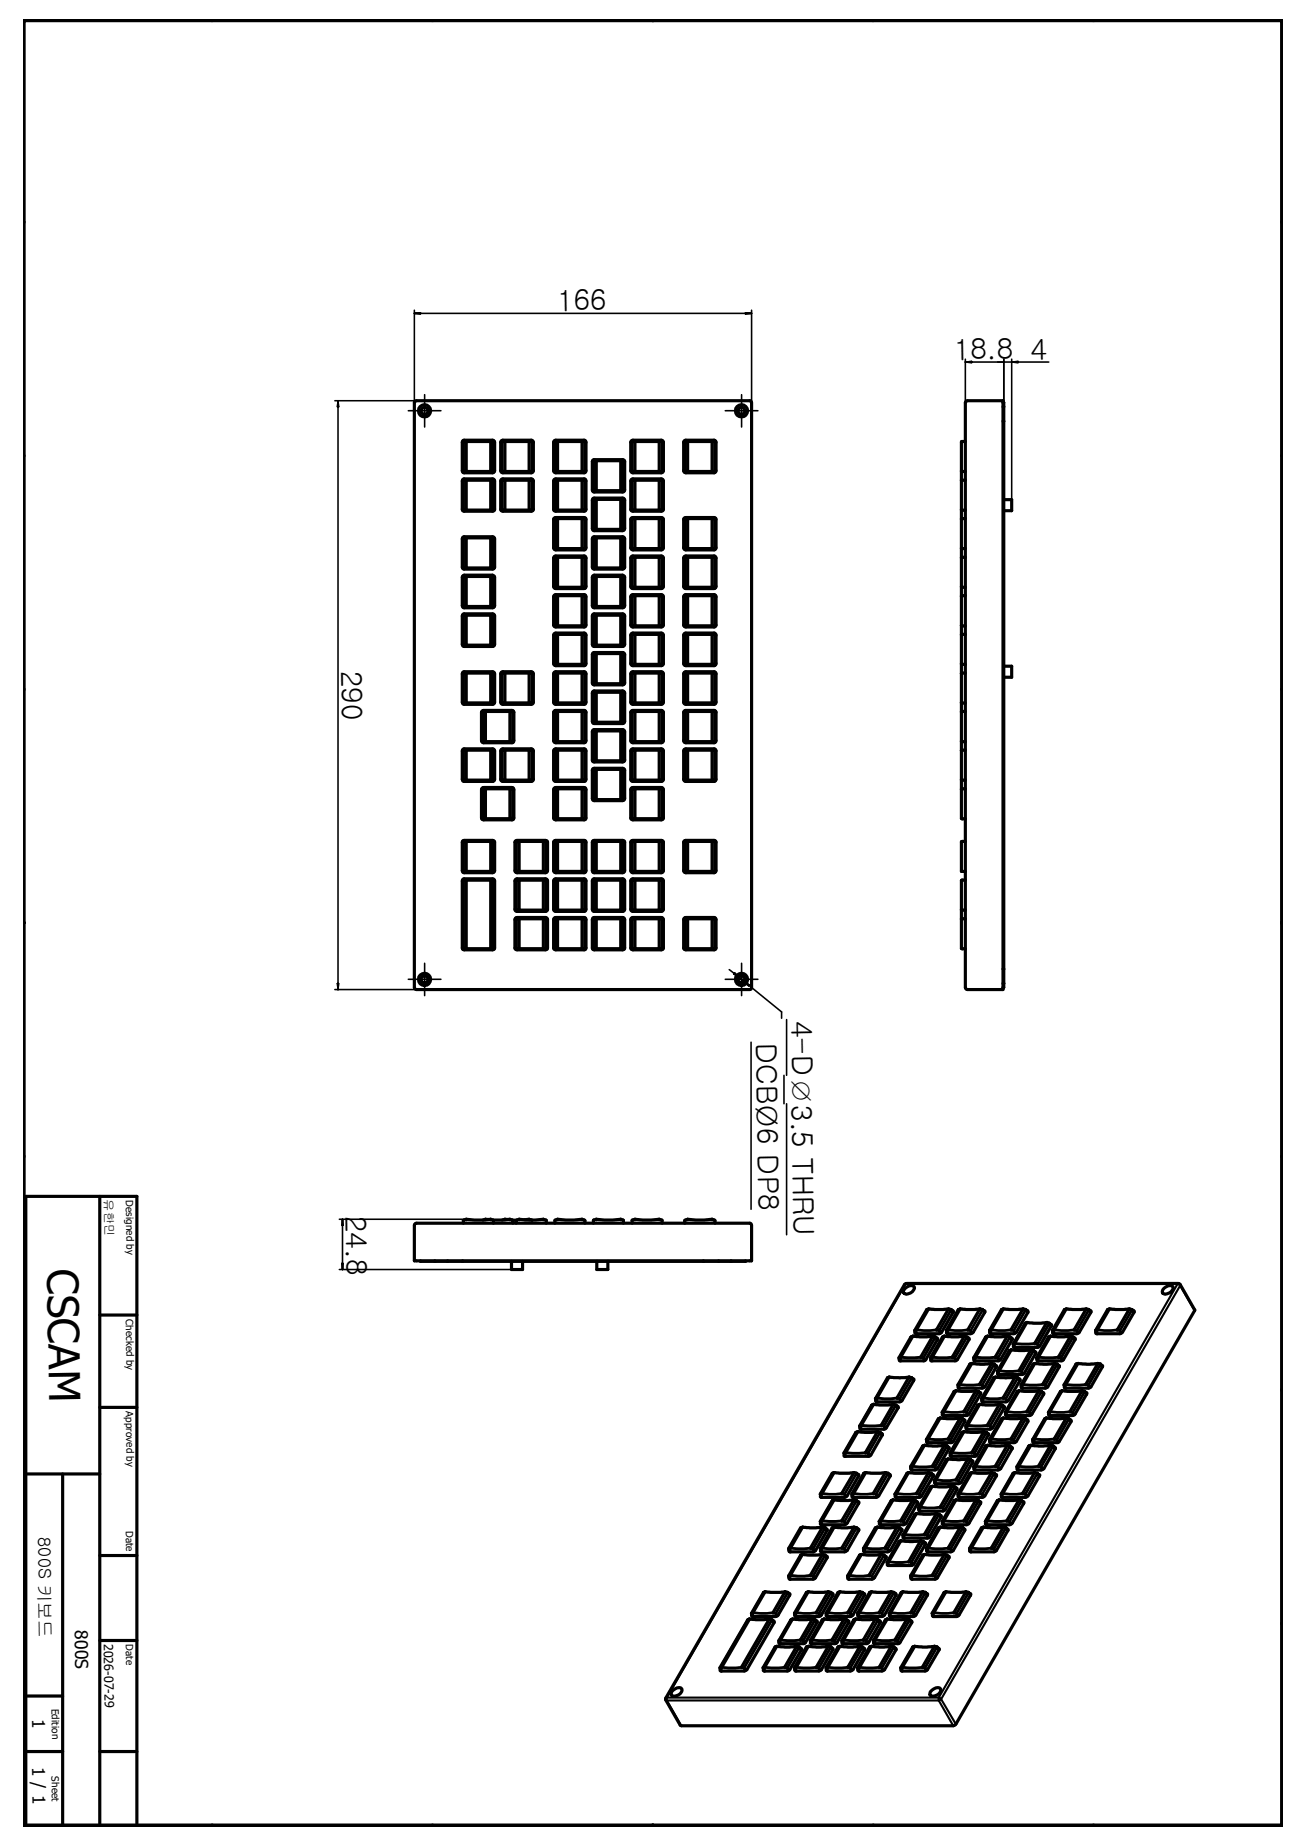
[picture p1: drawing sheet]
<svg xmlns="http://www.w3.org/2000/svg" width="210mm" height="297mm" viewBox="0 0 210 297" stroke-linecap="round" stroke-linejoin="round" font-family="sans-serif">
<defs><g id="words">
<text font-size="6.8" x="7.6" y="204" transform="rotate(89 7.6 204)">CSCAM</text>
<g font-size="4.7">
<text x="89.5" y="49.9" transform="rotate(-1 89.5 49.9)">166</text>
<text x="153.3" y="57.8" transform="rotate(-1 153.3 57.8)">18.8</text>
<text x="165.7" y="57.8" transform="rotate(-1 165.7 57.8)">4</text>
<text x="54.8" y="107.8" transform="rotate(89 54.8 107.8)">290</text>
<text x="121.5" y="167.7" transform="rotate(89 121.5 167.7)">DCBØ6 DP8</text>
<text x="127.2" y="164" transform="rotate(89 127.2 164)">4-D∅3.5 THRU</text>
<text x="55.5" y="195.4" transform="rotate(89 55.5 195.4)">24.8</text>
</g>
<g font-size="2.8">
<text x="6.1" y="247" transform="rotate(89 6.1 247)">800S 키보드</text>
<text x="12" y="262" transform="rotate(89 12 262)">800S</text>
<text x="5.2" y="276.2" transform="rotate(89 5.2 276.2)">1</text>
<text x="5.2" y="284" transform="rotate(89 5.2 284)">1 / 1</text>
</g>
<g font-size="2.4">
<text x="192.6" y="1.6" transform="rotate(89 192.6 1.6)">A</text>
<text x="206.3" y="16.1" transform="rotate(89 206.3 16.1)">1</text>
<text x="206.3" y="53.8" transform="rotate(89 206.3 53.8)">2</text>
<text x="206.3" y="91.3" transform="rotate(89 206.3 91.3)">3</text>
<text x="206.3" y="129" transform="rotate(89 206.3 129)">4</text>
<text x="206.3" y="166.3" transform="rotate(89 206.3 166.3)">5</text>
<text x="206.3" y="204" transform="rotate(89 206.3 204)">6</text>
<text x="206.3" y="241.5" transform="rotate(89 206.3 241.5)">7</text>
<text x="206.3" y="279.2" transform="rotate(89 206.3 279.2)">8</text>
<text x="15.5" y="293.6" transform="rotate(89 15.5 293.6)">F</text>
</g>
<g font-size="2">
<text x="16.8" y="192.7" transform="rotate(89 16.8 192.7)">유한민</text>
<text x="16.7" y="264.2" transform="rotate(89 16.7 264.2)">2026-07-29</text>
</g>
<g font-size="1.6">
<text x="20.2" y="192.9" transform="rotate(89 20.2 192.9)">Designed by</text>
<text x="20.2" y="211.9" transform="rotate(89 20.2 211.9)">Checked by</text>
<text x="20.2" y="226.8" transform="rotate(89 20.2 226.8)">Approved by</text>
<text x="20.2" y="246" transform="rotate(89 20.2 246)">Date</text>
<text x="20.2" y="264.3" transform="rotate(89 20.2 264.3)">Date</text>
<text x="8.3" y="274.6" transform="rotate(89 8.3 274.6)">Edition</text>
<text x="8.3" y="285.4" transform="rotate(89 8.3 285.4)">Sheet</text>
</g>
</g></defs>
<g fill="none" stroke="#000" stroke-width=".72">
<path d="M3.8 3.2h202.3v290.2h-202.3zM34.1 3.1v.1M69.5 3.1v.1M104.9 3.1v.1M104.9 3.1v.1l.1-.1M140.3 3.1v.1M175.8 3.1v.1M3.7 35.7h.1M206.1 35.7h.1M3.7 73.2h.1M206.1 73.2h.1M3.7 110.8h.1"/>
<path d="M206.1 110.8h.1M3.7 148.3h.1M3.7 148.2l.1 .1M3.8 148.3l-.1 .1M206.1 148.3l.1 .1M206.2 148.2l-.1 .1h.1M3.7 185.9h.1M206.1 185.9h.1M3.7 223.4h.1M206.1 223.4h.1M3.7 260.9h.1M206.1 260.9h.1"/>
<path d="M34.1 293.4v.1M69.5 293.4v.1M104.9 293.5v-.1l.1 .1M104.9 293.4v.1M140.3 293.4v.1M175.8 293.4v.1"/>
</g>
<g fill="none" stroke="#000" stroke-width=".51">
<path d="M66.6 64.6l.3-.2h53.6l.3 .2v94.1l-.1 .3h-53.8l-.3-.1zM74.4 77h4.9l.2 .3v4.7l-.3 .2h-4.6l-.3-.2v-4.7zM74.4 70.8l4.8-.1 .3 .2v4.8l-.2 .2h-4.9l-.1-.2v-4.6zM74.4 70.9h4.9l.1 .1v4.8l-.1 .1-4.9-.1zM74.4 77.1h4.9l.1 .1-.1 4.8h-4.9zM74.4 75.6l.1 .1M74.5 77.2h4.8v4.8h-4.7l-.1-.1zM74.5 77.3h-.1M74.5 71.1l-.1 .1M74.5 71h4.8v4.8h-4.8zM74.6 75.8l.1 .1M74.7 77.1l-.1 .1"/>
<path d="M74.7 70.9l-.1 .1M74.9 77.2v4.8M74.9 71v4.8M78.8 77.2v4.8M78.8 71v4.8M79.1 77.1l.1 .1M79.1 70.9l.1 .1M79.2 75.8l-.1 .1M79.3 77.3h.1M79.3 71.1l.1 .1M79.4 75.6l-.1 .1M80.5 77.1l.3-.1h4.8l.1 .3v4.7l-.3 .2h-4.6l-.3-.2z"/>
<path d="M80.6 71l.1-.1h4.8l.1 .1v4.8l-.1 .1h-4.8l-.1-.1zM80.6 77.2l.1-.1h4.8l.1 .1v4.8h-5zM80.6 75.6l.1 .1M80.6 70.8l4.8-.1 .3 .2v4.8l-.1 .2-4.8 .1-.3-.2v-4.7zM80.7 77.2h4.8v4.8h-4.8zM80.7 71h4.8v4.8h-4.8zM80.7 77.3h-.1M80.7 71.1l-.1 .1M80.8 75.8l.1 .1M80.9 77.1l-.1 .1M80.9 70.9l-.1 .1M81.2 77.2v4.8"/>
<path d="M81.2 71v4.8M85 77.2v4.8M85 71v4.8M85.3 77.1l.1 .1M85.3 70.9l.1 .1M85.4 75.8l-.1 .1M85.5 77.3h.1M85.5 71.1l.1 .1M85.6 75.6l-.1 .1M89 77.1l.3-.1h4.8l.1 .3-.1 4.7-.2 .2h-4.6l-.3-.2zM89.1 71l.1-.1h4.9v4.9l-4.9 .1-.1-.1zM89.1 77.2l.1-.1h4.9v4.9h-5z"/>
<path d="M89.1 75.6l.1 .1M89.1 70.8h5l.1 .3v4.6l-.1 .2-4.8 .1-.3-.2v-4.7zM89.2 77.2h4.8v4.7l-.1 .1h-4.7zM89.2 71h4.8v4.8h-4.8zM89.2 77.3h-.1M89.2 71.1l-.1 .1M89.3 75.8l.1 .1M89.4 77.1l-.1 .1M89.4 70.9l-.1 .1M89.7 77.2v4.8M89.7 71v4.8M93.5 77.2v4.8"/>
<path d="M93.5 71v4.8M93.8 77.1v.1M93.8 70.9v.1M93.8 75.8v.1M94 77.3h.1M94 71.1l.1 .1M94.1 75.6l-.1 .1M95.2 74l.3-.1h4.6l.3 .1v4.9l-.3 .2-4.8-.1-.1-.3zM95.3 74h4.9l.1 4.9h-.1h-4.9zM95.3 78.7h.1M95.4 74.2l-.1 .1M95.5 74l4.7 .1v4.8h-4.8v-4.8z"/>
<path d="M95.5 78.9h.1M95.6 74h-.1M95.8 74v4.9M99.7 74v4.9M100 74h.1M100.1 78.9h-.1M100.2 74.2l.1 .1M100.3 78.7h-.1M101.4 77.1l.3-.1h4.8l.1 .3v4.7l-.3 .2h-4.6l-.3-.2zM101.5 71l.1-.1h4.8l.1 .1v4.8l-.1 .1h-4.8l-.1-.1zM101.5 75.6l.1 .1M101.5 70.8l4.8-.1 .3 .2v4.8l-.1 .2-4.8 .1-.3-.2v-4.7z"/>
<path d="M101.6 77.1h4.8l.1 .1v4.8h-5v-4.8zM101.6 77.2h4.8v4.7l-.1 .1h-4.7zM101.6 71h4.8v4.8h-4.8zM101.6 77.3h-.1M101.6 71.1l-.1 .1M101.7 75.8l.1 .1M101.8 77.1l-.1 .1M101.8 70.9l-.1 .1M102.1 77.2v4.8M102.1 71v4.8M105.9 77.2v4.8M105.9 71v4.8"/>
<path d="M106.2 77.1l.1 .1M106.2 70.9l.1 .1M106.3 75.8l-.1 .1M106.4 77.3h.1M106.4 71.1l.1 .1M106.5 75.6l-.1 .1M110 70.9h5v4.9h-5zM110 75.6v.1M110 70.8l4.8-.1 .2 .2 .1 4.8-.2 .2-4.7 .1-.3-.2v-4.7zM110 71.1v.1M110.1 71h4.8v4.8h-4.8zM110.2 75.8l.1 .1"/>
<path d="M110.3 70.9l-.1 .1M110.5 71v4.8M114.5 71v4.8M114.7 70.9v.1M114.7 75.8v.1M114.9 71.1l.1 .1M115 75.6l-.1 .1M154.5 75.7l.7 .1M155.2 71h-.7v60.6h.7M155.2 77.2h-.7M155.2 64.6l.3-.2h5.7v94.6h-5.7h-.2l-.1-.3zM161.2 65.4h.1"/>
<path d="M161.2 67.7h.1M161.2 64.7h.1v94h-.1M74.3 92.6l.3-.2h4.6l.3 .2v4.9l-.3 .2-4.8-.1-.1-.3zM74.4 86.3h4.8l.3 .1v4.8l-.2 .2h-4.9l-.1-.2v-4.6zM74.4 98.7h4.8l.3 .1v4.8l-.2 .3h-4.9l-.1-.3v-4.6zM74.4 92.6h4.9l.1 4.9-.1 .1-4.9-.1zM74.4 86.4h4.9v4.9h-4.9zM74.4 98.8h4.9l.1 .1v4.8l-.1 .1-4.9-.1zM74.4 97.3h.1M74.4 81.8h.1M74.4 91.1h.1M74.5 92.7h.1h4.6l.1 4.8h-4.8z"/>
<path d="M74.5 86.5l.1-.1h4.6l.1 4.9h-4.7l-.1-.1zM74.5 92.8l-.1 .1M74.5 99l-.1 .1M74.5 86.6h-.1M74.5 98.9h4.8l-.1 4.8h-4.6l-.1-.1zM74.6 97.5l.1 .1M74.6 82h.1M74.6 91.3h.1M74.7 92.6l-.1 .1M74.7 98.8l-.1 .1M74.7 86.4h-.1M74.9 92.7v4.8"/>
<path d="M74.9 98.9v4.8M74.9 86.4v4.9M78.8 92.7v4.8M78.8 98.9v4.8M78.8 86.4v4.9M79.1 92.6l.1 .1M79.1 98.8l.1 .1M79.1 86.4h.1M79.2 97.5l-.1 .1M79.2 82h-.1M79.2 91.3h-.1M79.3 92.8l.1 .1"/>
<path d="M79.3 99l.1 .1M79.3 86.6h.1M79.4 97.3h-.1M79.4 81.8h-.1M79.4 91.1h-.1M80.6 81.8h.1M80.8 82h.1M85.4 82h-.1M85.6 81.8h-.1M89 95.7l.3-.1h4.8l.1 .3v4.6l-.1 .2h-5l-.1-.2zM89 89.5l.3-.1h4.8l.1 .3v4.6l-.1 .3h-5l-.1-.3zM89 83.3l.3-.1h4.8l.1 .3v4.5l-.1 .3h-5l-.1-.3z"/>
<path d="M89.1 89.6l.1-.1h4.9v4.9l-4.9 .1-.1-.1zM89.1 94.2l.1 .1M89.1 81.8h.1M89.1 88h.1M89.1 83.3h5v4.9l-4.9 .1-.1-.1zM89.1 95.7h5v4.9h-5zM89.2 95.8l4.7-.1 .1 .1v4.7l-.1 .1h-4.7zM89.2 89.6h4.8v4.7l-.1 .1h-4.7zM89.2 83.4h4.8v4.8h-4.8zM89.2 89.7l-.1 .1M89.2 83.5l-.1 .1M89.2 95.9h-.1"/>
<path d="M89.3 82h.1M89.3 94.4l.1 .1M89.3 88.2l.1 .1M89.4 83.3h-.1M89.4 95.7h-.1M89.4 89.5l-.1 .1M89.7 95.7v4.9M89.7 89.6v4.8M89.7 83.3v4.9M93.5 95.7v4.9M93.5 89.6v4.8M93.5 83.3v4.9"/>
<path d="M93.8 95.7h.1M93.8 89.5v.1M93.8 83.3h.1M93.8 82h.1M93.8 94.4v.1M93.8 88.2v.1M94 95.9h.1M94 89.7l.1 .1M94 83.5l.1 .1M94.1 88h-.1M94.1 81.8h-.1M94.1 94.2l-.1 .1"/>
<path d="M95.3 92.5l.2-.1h4.6l.3 .2v4.7l-.2 .3h-4.9l-.1-.3v-4.5zM95.3 80.1l4.8-.1 .3 .2v4.8l-.2 .3h-4.9l-.1-.3v-4.6zM95.3 98.7h4.8l.3 .1v4.8l-.2 .3h-4.9l-.1-.3v-4.6zM95.3 86.3h4.8l.3 .1v4.8l-.2 .2h-4.9l-.1-.2v-4.6zM95.3 80.2h4.9l.1 .1v4.8l-.1 .1-4.9-.1zM95.3 92.6h4.9l.1 4.9-.1 .1-4.9-.1zM95.3 98.8h4.9l.1 .1v4.8l-.1 .1-4.9-.1zM95.3 86.4h4.9v4.9h-4.9zM95.3 97.3h.1M95.3 91.1h.1M95.3 84.9l.1 .1M95.4 92.7h.1h4.7v4.8h-4.8z"/>
<path d="M95.4 99l-.1 .1M95.4 92.8l-.1 .1M95.4 86.6h-.1M95.4 80.4l-.1 .1M95.4 98.9h4.8v4.7l-4.7 .1-.1-.1zM95.4 80.3h4.8v4.7l-4.7 .1-.1-.1zM95.5 86.4l4.7 .1v4.8h-4.7l-.1-.1v-4.7zM95.5 97.5l.1 .1M95.5 91.3h.1M95.5 85.1l.1 .1M95.6 98.8l-.1 .1M95.6 92.6l-.1 .1"/>
<path d="M95.6 86.4h-.1M95.6 80.2l-.1 .1M95.8 98.9v4.8M95.8 92.7v4.8M95.8 86.4v4.9M95.8 80.3v4.8M99.7 98.9v4.8M99.7 92.7v4.8M99.7 86.4v4.9M99.7 80.3v4.8M100 98.8l.1 .1M100 92.6l.1 .1"/>
<path d="M100 86.4h.1M100 80.2l.1 .1M100.1 97.5l-.1 .1M100.1 91.3h-.1M100.1 85.1l-.1 .1M100.2 99l.1 .1M100.2 92.8l.1 .1M100.2 86.6h.1M100.2 80.4l.1 .1M100.3 97.3h-.1M100.3 91.1h-.1M100.3 84.9l-.1 .1"/>
<path d="M101.4 89.5l.3-.1h4.8l.1 .3v4.7l-.3 .2h-4.8l-.1-.3zM101.4 95.7l.3-.1h4.8l.1 .3v4.7l-.3 .2-4.8-.1-.1-.2zM101.4 83.3l.3-.1h4.6l.3 .1v4.9l-.3 .2-4.8-.1-.1-.3zM101.5 89.6l.1-.1h4.8l.1 .1v4.8l-.1 .1h-4.8l-.1-.1zM101.5 81.8h.1M101.5 94.2l.1 .1M101.5 88h.1M101.5 83.3h5v4.9l-.1 .1h-4.8l-.1-.1zM101.5 95.7h5v4.9h-5zM101.6 95.8l4.7-.1 .1 .1v4.7l-.1 .1h-4.7zM101.6 89.6h4.8v4.7l-.1 .1-4.7-.1zM101.6 83.4h4.8v4.8h-4.8z"/>
<path d="M101.6 95.9h-.1M101.6 89.7l-.1 .1M101.6 83.5l-.1 .1M101.7 82h.1M101.7 94.4l.1 .1M101.7 88.2l.1 .1M101.8 95.7h-.1M101.8 89.5l-.1 .1M101.8 83.3h-.1M102.1 95.7v4.9M102.1 89.6v4.8M102.1 83.3v4.9"/>
<path d="M105.9 95.7v4.9M105.9 89.6v4.8M105.9 83.3v4.9M106.2 95.7h.1M106.2 89.5l.1 .1M106.2 83.3h.1M106.3 82h-.1M106.3 94.4l-.1 .1M106.3 88.2l-.1 .1M106.4 95.9h.1M106.4 89.7l.1 .1M106.4 83.5l.1 .1"/>
<path d="M106.5 81.8h-.1M106.5 94.2l-.1 .1M106.5 88h-.1M109.9 89.5l.3-.1h4.7l.2 .3-.1 4.7-.2 .2h-4.8l-.1-.3zM109.9 95.7l.3-.1h4.7l.2 .3-.1 4.7-.2 .2-4.8-.1-.1-.2zM109.9 83.3l.3-.1h4.6l.2 .1v4.9l-.2 .2-4.8-.1-.1-.3zM110 83.3h5v4.9h-5zM110 95.7h5v4.9h-5zM110 89.5h5v4.9h-5zM110 88h.1M110 94.2v.1M110 95.8l.1-.1h4.7l.1 .1v4.7l-.1 .1h-4.7l-.1-.1z"/>
<path d="M110 83.4l.1-.1h4.7l.1 .1v4.8h-4.8zM110 95.9h.1M110 83.5v.1M110 89.7v.1M110.1 89.6h4.8v4.7l-.1 .1h-4.7l-.1-.1zM110.2 88.2l.1 .1M110.2 94.4l.1 .1M110.3 95.7h-.1M110.3 83.3h-.1M110.3 89.5l-.1 .1M110.5 95.7v4.9M110.5 83.3v4.9"/>
<path d="M110.5 89.6v4.8M114.5 95.7v4.9M114.5 83.3v4.9M114.5 89.6v4.8M114.7 95.7h.1M114.7 83.3h.1M114.7 89.5v.1M114.7 88.2v.1M114.7 94.4v.1M114.9 95.9h.1M114.9 83.5l.1 .1M114.9 89.7l.1 .1"/>
<path d="M115 88h-.1M115 94.2l-.1 .1M154.5 81.9l.7 .1M154.5 88.1l.7 .1M154.5 94.3l.7 .1M155.2 95.7l-.7 .1M155.2 83.3l-.7 .1M155.2 89.6h-.7M161.3 80.3h1.3v1.8h-1.3M74.4 108h4.8l.3 .1v4.8l-.2 .3h-4.9l-.1-.3v-4.6zM74.4 108.1h4.9l.1 .1v4.8h-5zM74.4 103.5l.1 .1"/>
<path d="M74.4 112.8l.1 .1M74.5 108.3l-.1 .1M74.5 108.2h4.8l-.1 4.8h-4.6l-.1-.1zM74.6 103.7l.1 .1M74.6 113h.1M74.7 108.1l-.1 .1M74.9 108.2v4.8M77.4 114.3l.3-.1h4.8l.1 .3v4.5l-.1 .3h-4.9l-.2-.3zM77.5 119h.1M77.6 114.3h4.9v4.9h-4.9zM77.6 114.4l4.7-.1 .1 .1v4.7l-.1 .1h-4.7zM77.6 114.5l-.1 .1"/>
<path d="M77.7 119.2h.1M77.8 114.3h-.1M78.1 114.3v4.9M78.8 108.2v4.8M79.1 108.1l.1 .1M79.2 103.7l-.1 .1M79.2 113h-.1M79.3 108.3l.1 .1M79.4 103.5l-.1 .1M79.4 112.8l-.1 .1M80.5 108.1l.3-.1h4.8l.1 .3v4.7l-.3 .2h-4.8l-.1-.3zM80.6 108.2l.1-.1h4.8l.1 .1v4.8h-5z"/>
<path d="M80.6 112.8l.1 .1M80.7 108.2h4.8v4.7h-4.8zM80.7 108.3l-.1 .1M80.8 113h.1M80.9 108.1l-.1 .1M81.2 108.2v4.8M82 114.3v4.9M82.2 114.3h.1M82.3 119.2h-.1M82.4 114.5l.1 .1M82.5 119h-.1M85 108.2v4.8"/>
<path d="M85.3 108.1l.1 .1M85.4 113h-.1M85.5 108.3l.1 .1M85.6 112.8l-.1 .1M89 101.9l.3-.2 4.8 .1 .1 .3v4.5l-.1 .3-4.8 .1-.3-.2zM89 114.3l.3-.1h4.8l.1 .3v4.5l-.1 .3h-5l-.1-.3zM89 108.1l.3-.1h4.8l.1 .3v4.6l-.1 .3h-5l-.1-.3zM89.1 108.2l.1-.1h4.9v4.9h-5zM89.1 112.8l.1 .1M89.1 106.6h.1M89.1 100.4h.1M89.1 119h.1"/>
<path d="M89.1 101.9h5v4.9l-4.9 .1-.1-.1zM89.1 114.3h5v4.9h-5zM89.2 108.2h4.8v4.7l-.1 .1h-4.7zM89.2 102h4.7h.1v4.8h-4.8zM89.2 114.4l4.7-.1 .1 .1v4.7l-.1 .1h-4.7zM89.2 102.1l-.1 .1M89.2 108.3l-.1 .1M89.2 114.5l-.1 .1M89.3 113h.1M89.3 106.8l.1 .1M89.3 100.6h.1M89.3 119.2h.1"/>
<path d="M89.4 101.9l-.1 .1M89.4 108.1l-.1 .1M89.4 114.3h-.1M89.7 108.2v4.8M89.7 102v4.8M89.7 114.3v4.9M93.5 108.2v4.8M93.5 102v4.8M93.5 114.3v4.9M93.8 108.1v.1M93.8 101.9v.1M93.8 114.3h.1"/>
<path d="M93.8 119.2h.1M93.8 113h.1M93.8 106.8v.1M93.8 100.6h.1M94 114.5l.1 .1M94 108.3l.1 .1M94 102.1l.1 .1M94.1 119h-.1M94.1 112.8l-.1 .1M94.1 106.6h-.1M94.1 100.4h-.1M95.3 111.1l4.8-.1 .3 .2v4.8l-.2 .2h-4.9l-.1-.2v-4.6z"/>
<path d="M95.3 117.3h4.9l.2 .3v4.7l-.3 .2h-4.6l-.3-.2v-4.7zM95.3 104.9h4.8l.3 .1v4.8l-.2 .2h-4.9l-.1-.2v-4.6zM95.3 117.4h4.9l.1 .1-.1 4.8h-4.9zM95.3 105h4.9v4.9h-4.9zM95.3 111.2h4.9l.1 .1v4.8l-.1 .1-4.9-.1zM95.3 109.7h.1M95.3 103.5l.1 .1M95.3 115.9l.1 .1M95.4 105.2l-.1 .1M95.4 117.6h-.1M95.4 111.4l-.1 .1M95.4 117.5h4.8v4.8h-4.7l-.1-.1z"/>
<path d="M95.5 105l4.7 .1v4.8h-4.7l-.1-.1v-4.7zM95.5 111.3h4.7v4.8h-4.8v-4.8zM95.5 116.1l.1 .1M95.5 109.9h.1M95.5 103.7l.1 .1M95.6 105h-.1M95.6 117.4l-.1 .1M95.6 111.2l-.1 .1M95.8 105v4.9M95.8 117.5v4.8M95.8 111.3v4.8M99.7 105v4.9"/>
<path d="M99.7 117.5v4.8M99.7 111.3v4.8M100 105h.1M100 117.4l.1 .1M100 111.2l.1 .1M100.1 109.9h-.1M100.1 103.7l-.1 .1M100.1 116.1l-.1 .1M100.2 105.2l.1 .1M100.2 117.6h.1M100.2 111.4l.1 .1M100.3 109.7h-.1"/>
<path d="M100.3 103.5l-.1 .1M100.3 115.9l-.1 .1M101.4 114.3l.3-.1h4.8l.1 .3v4.7l-.3 .2-4.8-.1-.1-.3zM101.4 108.1l.3-.1h4.8l.1 .3v4.7l-.3 .2h-4.8l-.1-.3zM101.4 101.9l.3-.2 4.8 .1 .1 .3v4.7l-.3 .2-4.8-.1-.1-.3zM101.5 112.8l.1 .1M101.5 106.6h.1M101.5 100.4h.1M101.5 119h.1M101.5 101.9h5v4.9l-.1 .1h-4.8l-.1-.1zM101.5 114.3h5v4.9h-5zM101.6 108.1h4.8l.1 .1v4.8h-5v-4.8z"/>
<path d="M101.6 108.2h4.8v4.7l-.1 .1-4.7-.1zM101.6 102h4.7h.1v4.8h-4.8zM101.6 114.4l4.7-.1 .1 .1v4.7l-.1 .1h-4.7zM101.6 108.3l-.1 .1M101.6 102.1l-.1 .1M101.6 114.5l-.1 .1M101.7 113h.1M101.7 106.8l.1 .1M101.7 100.6h.1M101.7 119.2h.1M101.8 108.1l-.1 .1M101.8 101.9l-.1 .1"/>
<path d="M101.8 114.3h-.1M102.1 108.2v4.8M102.1 102v4.8M102.1 114.3v4.9M105.9 108.2v4.8M105.9 102v4.8M105.9 114.3v4.9M106.2 108.1l.1 .1M106.2 101.9l.1 .1M106.2 114.3h.1M106.3 113h-.1M106.3 106.8l-.1 .1"/>
<path d="M106.3 100.6h-.1M106.3 119.2h-.1M106.4 108.3l.1 .1M106.4 102.1l.1 .1M106.4 114.5l.1 .1M106.5 112.8l-.1 .1M106.5 106.6h-.1M106.5 100.4h-.1M106.5 119h-.1M109.9 101.9l.3-.2 4.7 .1 .2 .3-.1 4.7-.2 .2-4.8-.1-.1-.3zM109.9 108.1l.3-.1h4.7l.2 .3-.1 4.7-.2 .2h-4.8l-.1-.3zM109.9 114.3l.3-.1h4.7l.2 .3-.1 4.7-.2 .2-4.8-.1-.1-.3z"/>
<path d="M110 114.3h5v4.9h-5zM110 101.9h5v4.9h-5zM110 108.1h5v4.9h-5zM110 112.8v.1M110 106.6h.1M110 100.4h.1M110 119h.1M110 102h.1h4.7h.1v4.8h-4.8zM110 114.4l.1-.1h4.7l.1 .1v4.7l-.1 .1h-4.7l-.1-.1zM110 108.3v.1M110 102.1v.1M110 114.5v.1"/>
<path d="M110.1 108.2h4.8v4.7l-.1 .1h-4.7l-.1-.1zM110.2 113h.1M110.2 106.8l.1 .1M110.2 100.6h.1M110.2 119.2h.1M110.3 108.1l-.1 .1M110.3 101.9l-.1 .1M110.3 114.3h-.1M110.5 108.2v4.8M110.5 102v4.8M110.5 114.3v4.9M114.5 108.2v4.8"/>
<path d="M114.5 102v4.8M114.5 114.3v4.9M114.7 108.1v.1M114.7 101.9v.1M114.7 114.3h.1M114.7 113h.1M114.7 106.8v.1M114.7 100.6h.1M114.7 119.2h.1M114.9 108.3l.1 .1M114.9 102.1l.1 .1M114.9 114.5l.1 .1"/>
<path d="M115 112.8l-.1 .1M115 106.6h-.1M115 100.4h-.1M115 119h-.1M154.5 112.9l.7 .1M154.5 106.7l.7 .1M154.5 100.5l.7 .1M154.5 119.1l.7 .1M155.2 108.2l-.7 .1M155.2 102h-.7M155.2 114.3l-.7 .1M161.3 107.1h1.3v1.7h-1.3"/>
<path d="M74.4 135.1h4.8l.3 .1v4.7l-.2 .3h-4.9l-.1-.3v-4.5zM74.4 120.4l4.8-.1 .3 .2v4.8l-.2 .3h-4.9l-.1-.3v-4.6zM74.4 135.2h4.9l.1 4.9h-.1h-4.9zM74.4 120.5h4.9l.1 .1v4.8l-.1 .1-4.9-.1zM74.4 125.2l.1 .1M74.4 139.9h.1M74.5 120.6h.1h4.6l.1 4.8h-4.8zM74.5 135.3l.1-.1h4.6l.1 4.9h-4.8zM74.5 120.7l-.1 .1M74.5 135.4h-.1M74.6 125.4l.1 .1M74.7 120.5l-.1 .1"/>
<path d="M74.7 135.2h-.1M74.9 120.6v4.8M74.9 135.2v4.9M77.5 131.4l.1 .1M77.6 126.6h4.9l.1 .3v4.6l-.1 .2-4.8 .1-.3-.2v-4.7zM77.6 126.7h4.9v4.9h-4.9zM77.6 126.8h4.8v4.7l-.1 .1h-4.7zM77.6 126.9h-.1M77.7 131.6h.1M77.8 126.7l-.1 .1M78.1 126.8v4.8M78.8 120.6v4.8"/>
<path d="M78.8 135.2v4.9M79.1 120.5l.1 .1M79.1 135.2h.1M79.2 125.4l-.1 .1M79.3 120.7l.1 .1M79.3 135.4h.1M79.4 125.2l-.1 .1M79.4 139.9h-.1M80.5 120.5l.3-.2 4.8 .1 .1 .3v4.7l-.3 .2h-4.8l-.1-.3zM80.6 120.6l.1-.1h4.8l.1 .1v4.8l-.1 .1h-4.8l-.1-.1zM80.6 125.2l.1 .1M80.7 120.6h4.8v4.8h-4.8z"/>
<path d="M80.7 120.7l-.1 .1M80.8 125.4l.1 .1M80.9 120.5l-.1 .1M81.2 120.6v4.8M82 126.8v4.8M82.2 126.7l.1 .1M82.3 131.6h-.1M82.4 126.9h.1M82.5 131.4l-.1 .1M82.8 135.2l.3-.1h4.6l.3 .1v4.9l-.3 .2-4.8-.1-.1-.3zM82.9 139.9h.1M82.9 135.2h4.9l.1 4.9h-.1h-4.8h-.1z"/>
<path d="M83 135.3h4.8v4.8h-4.8zM83 135.4h-.1M83.2 135.2h-.1M83.4 135.2v4.9M85 120.6v4.8M85.3 120.5l.1 .1M85.4 125.4l-.1 .1M85.5 120.7l.1 .1M85.6 125.2l-.1 .1M87.3 135.2v4.9M87.6 135.2h.1M87.8 135.4h.1"/>
<path d="M87.9 139.9h-.1M89 120.5l.3-.2 4.8 .1 .1 .3v4.6l-.1 .3h-5l-.1-.3zM89 135.2l.3-.1h4.8l.1 .3v4.5l-.1 .3-4.8 .1-.3-.2zM89.1 126.8l.1-.1h4.9v4.9h-5zM89.1 120.6l.1-.1h4.9v4.9l-4.9 .1-.1-.1zM89.1 125.2l.1 .1M89.1 131.4l.1 .1M89.1 139.9h.1M89.1 126.6h5l.1 .3v4.6l-.1 .2-4.8 .1-.3-.2v-4.7zM89.1 135.2h5v4.9h-5zM89.2 120.6h4.7h.1v4.8h-4.8zM89.2 126.8h4.8v4.7l-.1 .1h-4.7z"/>
<path d="M89.2 135.3l4.7-.1 .1 .1v4.7l-4.8 .1zM89.2 120.7l-.1 .1M89.2 126.9h-.1M89.2 135.4h-.1M89.3 125.4l.1 .1M89.3 131.6h.1M89.4 135.2h-.1M89.4 120.5l-.1 .1M89.4 126.7l-.1 .1M89.7 120.6v4.8M89.7 126.8v4.8M89.7 135.2v4.9"/>
<path d="M93.5 120.6v4.8M93.5 126.8v4.8M93.5 135.2v4.9M93.8 135.2h.1M93.8 120.5v.1M93.8 126.7v.1M93.8 125.4v.1M93.8 131.6h.1M94 135.4h.1M94 120.7l.1 .1M94 126.9h.1M94.1 139.9h-.1"/>
<path d="M94.1 125.2l-.1 .1M94.1 131.4l-.1 .1M95.3 135.1h4.8l.3 .1v4.7l-.2 .3h-4.9l-.1-.3v-4.5zM95.3 123.5h4.8l.3 .1v4.7l-.2 .3h-4.9l-.1-.3v-4.5zM95.3 135.2h4.9l.1 4.9h-.1h-4.9zM95.3 123.6h4.9l.1 4.9-.1 .1-4.9-.1zM95.3 128.3h.1M95.3 139.9h.1M95.3 122.1l.1 .1M95.4 123.7l.1-.1 4.7 .1v4.8h-4.7l-.1-.1zM95.4 135.3l.1-.1 4.7 .1v4.8h-4.8zM95.4 123.8l-.1 .1"/>
<path d="M95.4 135.4h-.1M95.5 128.5l.1 .1M95.5 122.3h.1M95.6 123.6h-.1M95.6 135.2h-.1M95.8 123.6v4.9M95.8 135.2v4.9M99.7 123.6v4.9M99.7 135.2v4.9M100 123.6h.1M100 135.2h.1M100.1 128.5l-.1 .1"/>
<path d="M100.1 122.3h-.1M100.2 123.8l.1 .1M100.2 135.4h.1M100.3 128.3h-.1M100.3 122.1l-.1 .1M100.3 139.9h-.1M101.4 135.2l.3-.1h4.6l.3 .1v4.9l-.3 .2-4.8-.1-.1-.3zM101.4 126.7l.3-.1h4.8l.1 .3v4.7l-.3 .2h-4.6l-.3-.2zM101.4 120.5l.3-.2 4.8 .1 .1 .3v4.7l-.3 .2h-4.8l-.1-.3zM101.5 120.6l.1-.1h4.8l.1 .1v4.8l-.1 .1h-4.8l-.1-.1zM101.5 125.2l.1 .1M101.5 131.4l.1 .1"/>
<path d="M101.5 139.9h.1M101.5 135.2h5v4.9h-.1h-4.8h-.1zM101.6 126.7h4.8l.1 .1v4.8h-5v-4.8zM101.6 120.6h4.7h.1v4.8h-4.8zM101.6 126.8h4.8v4.7l-.1 .1h-4.7zM101.6 135.3l4.7-.1 .1 .1v4.7l-4.8 .1zM101.6 120.7l-.1 .1M101.6 126.9h-.1M101.6 135.4h-.1M101.7 125.4l.1 .1M101.7 131.6h.1M101.8 120.5l-.1 .1"/>
<path d="M101.8 126.7l-.1 .1M101.8 135.2h-.1M102.1 120.6v4.8M102.1 126.8v4.8M102.1 135.2v4.9M105.9 120.6v4.8M105.9 126.8v4.8M105.9 135.2v4.9M106.2 120.5l.1 .1M106.2 126.7l.1 .1M106.2 135.2h.1M106.3 125.4l-.1 .1"/>
<path d="M106.3 131.6h-.1M106.4 120.7l.1 .1M106.4 126.9h.1M106.4 135.4h.1M106.5 125.2l-.1 .1M106.5 131.4l-.1 .1M106.5 139.9h-.1M109.9 120.5l.3-.2 4.7 .1 .2 .3-.1 4.7-.2 .2h-4.8l-.1-.3zM109.9 135.2l.3-.1h4.6l.2 .1v4.9l-.2 .2-4.8-.1-.1-.3zM110 135.2h5v4.9h-5zM110 120.5h5v4.9h-5zM110 139.9h.1"/>
<path d="M110 125.2v.1M110 120.6h.1h4.7h.1v4.8h-4.8zM110 135.3l.1-.1h4.7l.1 .1v4.7l-4.8 .1zM110 120.7v.1M110 135.4h.1M110.2 125.4l.1 .1M110.3 120.5l-.1 .1M110.3 135.2h-.1M110.5 120.6v4.8M110.5 135.2v4.9M114.5 120.6v4.8M114.5 135.2v4.9"/>
<path d="M114.7 120.5v.1M114.7 135.2h.1M114.7 125.4v.1M114.9 120.7l.1 .1M114.9 135.4h.1M115 125.2l-.1 .1M115 139.9h-.1M154.5 125.3l.7 .1M155.2 126.8l-.7 .1M155.2 120.6h-.7M155.2 135.2l-.7 .1v4.8h.7M74.4 141.3l4.8-.1 .3 .2v11l-.2 .2-4.7 .1-.3-.2v-10.9z"/>
<path d="M74.4 141.4h4.9l.1 .1-.1 11h-4.9zM74.4 152.3h.1M74.5 141.6l-.1 .1M74.5 141.5h4.8l-.1 11h-4.6l-.1-.1zM74.6 140.1h.1M74.6 152.5h.1M74.7 141.4l-.1 .1M74.9 141.5v11M78.8 141.5v11M79.1 141.4l.1 .1M79.2 140.1h-.1M79.2 152.5h-.1"/>
<path d="M79.3 141.6l.1 .1M79.4 152.3h-.1M82.8 141.4l.3-.2 4.7 .1 .2 .3v4.7l-.3 .2-4.8-.1-.1-.3zM82.8 147.6l.3-.1h4.7l.2 .3v4.7l-.3 .2h-4.6l-.3-.2zM82.9 141.5l.1-.1h4.8l.1 .1v4.8l-.1 .1h-4.8l-.1-.1zM82.9 147.7l.1-.1h4.8l.1 .1-.1 4.8h-4.9zM82.9 146.1h.1M82.9 152.3h.1M83 141.5h4.8v4.8h-4.8zM83 147.7h4.8v4.7h-4.8zM83 141.6l-.1 .1M83 147.8h-.1"/>
<path d="M83.1 140.1h.1M83.1 146.3l.1 .1M83.1 152.5h.1M83.2 147.6l-.1 .1M83.2 141.4l-.1 .1M83.4 141.5v4.8M83.4 147.7v4.8M87.3 141.5v4.8M87.3 147.7v4.8M87.6 141.4l.1 .1M87.6 147.6l.1 .1M87.7 146.3l-.1 .1"/>
<path d="M87.7 152.5h-.1M87.7 140.1h-.1M87.8 141.6l.1 .1M87.8 147.8h.1M87.9 146.1h-.1M87.9 152.3h-.1M89 141.4l.3-.2 4.8 .1 .1 .3v4.5l-.1 .3h-5l-.1-.3zM89 147.6l.3-.1h4.8l.1 .3-.1 4.7-.2 .2h-4.6l-.3-.2zM89.1 147.7l.1-.1h4.9v4.9h-5zM89.1 141.5l.1-.1h4.9v4.9l-4.9 .1-.1-.1zM89.1 146.1h.1M89.1 152.3h.1"/>
<path d="M89.2 141.5h4.8v4.8h-4.8zM89.2 147.7h4.8v4.7l-.1 .1h-4.7zM89.2 141.6l-.1 .1M89.2 147.8h-.1M89.3 146.3l.1 .1M89.3 140.1h.1M89.3 152.5h.1M89.4 141.4l-.1 .1M89.4 147.6l-.1 .1M89.7 141.5v4.8M89.7 147.7v4.8M93.5 141.5v4.8"/>
<path d="M93.5 147.7v4.8M93.8 141.4v.1M93.8 147.6v.1M93.8 152.5h.1M93.8 146.3v.1M93.8 140.1h.1M94 147.8h.1M94 141.6l.1 .1M94.1 152.3h-.1M94.1 146.1h-.1M95.3 141.3l4.8-.1 .3 .2v4.7l-.2 .3h-4.9l-.1-.3v-4.5zM95.3 147.5h4.8l.3 .1v4.9l-.3 .2-4.8-.1-.1-.2v-4.6z"/>
<path d="M95.3 147.6h4.9l.1 .1-.1 4.8h-4.9zM95.3 141.4h4.9l.1 .1v4.8l-.1 .1-4.9-.1zM95.3 146.1h.1M95.3 152.3h.1M95.4 147.7h4.8v4.7l-4.7 .1-.1-.1zM95.4 147.8h-.1M95.4 141.6l-.1 .1M95.4 141.5h4.8v4.8h-4.8zM95.5 140.1h.1M95.5 146.3l.1 .1M95.5 152.5h.1M95.6 147.6l-.1 .1"/>
<path d="M95.6 141.4l-.1 .1M95.8 141.5v4.8M95.8 147.7v4.8M99.7 141.5v4.8M99.7 147.7v4.8M100 141.4l.1 .1M100 147.6l.1 .1M100.1 146.3l-.1 .1M100.1 140.1h-.1M100.1 152.5h-.1M100.2 141.6l.1 .1M100.2 147.8h.1"/>
<path d="M100.3 146.1h-.1M100.3 152.3h-.1M101.4 141.4l.3-.2 4.8 .1 .1 .3v4.7l-.3 .2-4.8-.1-.1-.3zM101.4 147.6l.3-.1h4.8l.1 .3v4.7l-.3 .2h-4.6l-.3-.2zM101.5 147.7l.1-.1h4.8l.1 .1v4.8h-5zM101.5 141.5l.1-.1h4.8l.1 .1v4.8l-.1 .1h-4.8l-.1-.1zM101.5 146.1h.1M101.5 152.3h.1M101.6 141.5h4.8v4.8h-4.8zM101.6 147.7h4.8v4.7l-.1 .1-4.7-.1zM101.6 141.6l-.1 .1M101.6 147.8h-.1"/>
<path d="M101.7 146.3l.1 .1M101.7 140.1h.1M101.7 152.5h.1M101.8 141.4l-.1 .1M101.8 147.6l-.1 .1M102.1 141.5v4.8M102.1 147.7v4.8M105.9 141.5v4.8M105.9 147.7v4.8M106.2 141.4l.1 .1M106.2 147.6l.1 .1M106.3 146.3l-.1 .1"/>
<path d="M106.3 140.1h-.1M106.3 152.5h-.1M106.4 141.6l.1 .1M106.4 147.8h.1M106.5 146.1h-.1M106.5 152.3h-.1M109.9 147.6l.3-.1h4.7l.2 .3-.1 4.7-.2 .2h-4.6l-.3-.2zM110 147.6h5v4.9h-5zM110 152.3h.1M110 147.7h4.9v4.7l-.1 .1h-4.7l-.1-.1zM110 147.8h.1M110.2 140.1h.1"/>
<path d="M110.2 152.5h.1M110.3 147.6l-.1 .1M110.5 147.7v4.8M114.5 147.7v4.8M114.7 147.6v.1M114.7 140.1h.1M114.7 152.5h.1M114.9 147.8h.1M115 152.3h-.1M154.5 146.2l.7 .1M155.2 141.5h-.7v10.9l.7 .1M155.2 147.7h-.7"/>
<path d="M161.2 158.1h.1M161.2 155.7h.1M4.1 192.3h17.9v101.1h-17.9zM16 192.3v101.1M66.6 196.8l.3-.2h53.6h.2l.1 .3v5.7h-54.2zM74.9 196h.1M74.9 196l1.3 .1 2.7-.1M74.9 196l-.4 .2v.4M78 196h.1M78 196l-.4 .1M78 196h.4M78.9 196h-.1"/>
<path d="M78.9 196l.3 .1M79.2 196.1l.1 .5M81.2 196h.1M81.2 196l-.5 .1M81.2 196h.3M82 196l-2.8 .1M82 196h.1M82 196l.3 .1M82.3 196.1l.1 .5M82.3 196.1h.7M83.4 196h.1M83.4 196l1.3 .1 2.6-.1"/>
<path d="M83.4 196l-.4 .1v.5M85 196h.1M85 196l.5 .1M85 196h-.8M87.3 196h.1M87.3 196l.5 .1v.5M89.6 196h.1M89.6 196l1.3 .1 2.6-.1M89.6 196l-.4 .1v.5M93.5 196l.5 .2v.4M93.5 196h.1M95.8 196h.1"/>
<path d="M95.8 196l1.3 .1 2.7-.1M95.8 196l-.4 .1v.5M99.8 196l.4 .1v.5M99.8 196h-.1M102.1 196h.1M102.1 196l1.2 .1 2.6-.1M102.1 196l-.5 .1v.5M105.9 196l.5 .1v.5M105.9 196h.1M110.5 196h.1M110.5 196l1.3 .1 2.7-.1M110.5 196l-.5 .2v.4"/>
<path d="M114.5 196l.4 .2v.4M114.5 196h.1M16 211.4h6M67.6 202.6v.1h52.2v-.1M69.9 202.6v.1M71.9 202.6v.1M74.3 202.6v.1M82.2 202.7v1.3h1.8v-1.3M95.9 202.7v1.3h1.8v-1.3M113.1 202.6v.1M115.5 202.6v.1M117.5 202.6v.1"/>
<path d="M145.4 206.4l.3-.1h43.7l.3 .1 2.3 4.1-38.5 66.7-.3 .2h-43.7l-.2-.1-2.3-4.1v-.3zM145.5 207a1.07 1.07 0 0 1 1.4-.2 1.14 1.14 0 0 1-1.6 1l-.1-.2zM146.7 214.7l-1.9 3.5M146.7 214.7l1.1 .2 2.1-.2M146.7 214.7l-.3 .2-1.9 3.3 .3 .5M149.3 210.4l-2 3.4M149.3 210.4l.9 .1 2.2-.1M149.3 210.4l-.4 .1-1.9 3.3 .3 .6M150.5 215l.2 .1v.2l-2 3.3-.1 .1h-4v-.3M150.6 215.3l-.3-.4-.4-.2-1.9 3.5M151.8 214.7l-.3 .2-1.9 3.3 .2 .5M152.4 210.4l-1.9 3.4"/>
<path d="M152.4 210.4l.5 .1 .3 .5M153 210.6l.2 .1v.2l-1.9 3.3-.3 .2h-3.8l-.2-.2 .1-.2M154.3 210.4l-1.9 3.4M154.3 210.4l.9 .1 2.3-.1M154.3 210.4l-.3 .1-1.9 3.3 .3 .6M155 214.7l-.9 .2-2.3-.2-1.9 3.5M155 214.7l-2 3.5M155 214.7l.4 .2 .3 .4M155.5 215l.2 .1v.2l-1.8 3.2-.3 .2h-4l.1-.3M156.2 219.1l-.3 .2-1.9 3.3 .2 .5M157.5 210.4l-1.9 3.4M157.5 210.4l.4 .1 .3 .5"/>
<path d="M158.1 210.6l.2 .2v.1l-1.9 3.2-.2 .2-3.9 .1-.2-.2 .1-.2M158.7 214.7l-.3 .2-1.9 3.3 .3 .5M159.4 219.1l-1.2 .2-2-.2-1.9 3.5M159.4 219.1l-2 3.5M159.4 219.1l.4 .2 .3 .4M159.9 219.4l.2 .1v.1l-1.8 3.3-.3 .2h-3.9l-.1-.1 .1-.2M161.2 210.4l-1.9 3.4M161.2 210.4l.9 .1 2.4-.1M161.2 210.4l-.3 .1-1.9 3.3 .3 .6M161.9 214.7l-.9 .2-2.3-.2-1.9 3.5M161.9 214.7l-1.9 3.5M161.9 214.7l.4 .2 .3 .4"/>
<path d="M162.4 215l.2 .1 .1 .2-1.9 3.2-.2 .2h-4.1l.1-.3M162.5 216.9l-.3 .2-1.9 3.3 .3 .5M164.5 210.4l-2 3.4M164.5 210.4l.4 .1 .3 .5M165 210.6l.2 .1v.2l-1.8 3.2-.3 .2-3.9 .1-.2-.2 .1-.2M165.1 212.5l-2 3.4v.1M165.1 212.5l.9 .2 2.3-.2M165.1 212.5l-.3 .2-2 3.3 .3 .6M165.7 216.9l-1 .2-2.2-.2-1.9 3.5M165.7 216.9l-1.9 3.5M165.7 216.9l.4 .1 .3 .5M166.2 217.2l.2 .1 .1 .1-1.9 3.3-.2 .2h-4v-.3"/>
<path d="M166.3 219.1l-1.9 3.5M166.3 219.1l1.4 .2 1.8-.2M166.3 219.1l-.3 .2-1.9 3.3 .3 .5M168.3 212.5l-2 3.5M168.3 212.5l.4 .2 .2 .5M168.8 212.8l.2 .1v.2l-2.1 3.4-3.9 .1-.1-.2v-.2M168.9 214.7l-2 3.5M168.9 214.7l1 .2 2.2-.2M168.9 214.7l-.4 .2-1.9 3.3 .3 .5M169.5 219.1l-1.9 3.5M169.5 219.1l.4 .1 .3 .5M170 219.4l.3 .2-2 3.4-.3 .1h-3.7l-.2-.1 .1-.2"/>
<path d="M171.4 210.4l-1.9 3.4M171.4 210.4l.9 .1 2.3-.1M171.4 210.4l-.3 .1-1.9 3.3 .3 .6M172.1 214.7l-2 3.5M172.1 214.7l.4 .2 .3 .4M172.6 215l.2 .1v.2l-1.9 3.3-.2 .1h-4v-.3M173.3 219.1l-2 3.5M173.3 219.1l1.3 .2 1.8-.2M173.3 219.1l-.4 .2-1.9 3.3 .3 .5M174.6 210.4l-1.9 3.4M174.6 210.4l.4 .1 .3 .5M175.1 210.6l.2 .1v.2l-1.9 3.3-.3 .2h-3.8l-.1-.2v-.2"/>
<path d="M177 219.4l.2 .2-1.9 3.4-.3 .1h-3.8l-.1-.1v-.2M177.2 219.7l-.3-.5-.5-.1-1.9 3.5M178.3 210.4l-1.9 3.4M178.3 210.4l.9 .1 2.3-.1M178.3 210.4l-.3 .1-1.9 3.3 .3 .6M181.5 210.4l-1.9 3.4M181.5 210.4l.4 .1 .3 .5M181.5 210.4h.1M182.1 210.6l.2 .1v.2l-1.9 3.2-.2 .2-3.9 .1-.2-.2 .1-.2M187.1 207a1.07 1.07 0 0 1 1.4-.2 1.14 1.14 0 0 1-1.7 1l.1-.5zM4.1 236.9h11.9M10.1 236.9v56.5"/>
<path d="M16 226.2h6M134 236.7l-1.9 3.4M134 236.7l.8 .1 2.5-.1M134 236.7l-.3 .1-1.9 3.3 .3 .6M137.3 236.7l-2 3.4M137.3 236.7l.4 .1 .3 .5M137.3 236.7h.1M137.8 237h.2v.2l-1.8 3.2-.3 .2-3.9 .1-.2-.2 .1-.2M137.8 230.1l-.2 .1-2 3.3 .3 .6M139.1 236.7l-1.9 3.4M139.1 236.7l.8 .1 2.4-.1M139.1 236.7l-.3 .1-1.9 3.3 .3 .6"/>
<path d="M140.4 225.7l-2 3.3 .1 .2M140.4 225.7l-.3 .2-2 3.3 .3 .5M141.1 230.1l-1 .1-2.3-.1-1.9 3.5M141.1 230.1l-2 3.5M141.1 230.1l.4 .1 .3 .5M141.6 230.4h.2v.2l-1.8 3.2-.3 .3h-4v-.3M142.3 236.7l-1.9 3.4M142.3 236.7l.5 .1 .3 .5M142.8 237h.3v.2l-1.9 3.2-.2 .2-3.9 .1-.2-.2 .1-.2M142.9 221.3l-1.9 3.3v.2M142.9 221.3l1.7 .2 1.5-.2M142.9 221.3l-.3 .2-1.9 3.3 .3 .5"/>
<path d="M143.6 225.7l-1.9 3.5M143.6 225.7l-.8 .1-2.4-.1M143.6 225.7l.4 .1 .3 .5M144.1 226h.2l.1 .2-2.2 3.5h-3.8l-.2-.1 .1-.2M146.1 236.7l-2 3.3 .1 .1M146.1 236.7l.8 .1 2.4-.1M146.1 236.7l-.3 .1-2 3.3 .3 .6M146.1 221.3l-1.9 3.5M146.1 221.3l.4 .1 .3 .5M146.6 221.6h.3v.2l-2 3.4-.3 .1h-3.7l-.2-.1 .1-.2M148.6 232.3l-2 3.4M148.6 232.3l1.3 .1 1.9-.1"/>
<path d="M148.6 232.3l-.3 .1-1.9 3.3 .2 .6M149.3 236.7l-2 3.4M149.3 236.7l.4 .1 .2 .5M149.8 237h.2v.2l-2.1 3.4-3.9 .1-.1-.2v-.2M149.9 238.9l-2 3.4M149.9 238.9l.9 .1 2.3-.1M149.9 238.9l-.4 .1-1.9 3.3 .3 .6M151.1 227.9l-1.9 3.5M151.1 227.9l1 .1 2.2-.1M151.1 227.9l-.3 .2-1.9 3.3 .3 .5M151.8 232.3l-1.9 3.4M151.8 232.3l.4 .1 .3 .5"/>
<path d="M152.3 232.6l.3 .1-2 3.4-.3 .2h-3.7l-.2-.2 .1-.1M152.4 234.5l-1.9 3.4M152.4 234.5l1.4 .1 1.8-.1M152.4 234.5l-.3 .1-1.9 3.3 .3 .6M153.1 238.9l-2 3.4M153.1 238.9l.4 .1 .3 .5M153.6 239.1l.2 .1v.2l-1.9 3.3-.3 .2h-3.8l-.1-.2v-.2M153.7 223.5l-2 3.5M153.7 223.5l.7 .1 2.4-.1M153.7 223.5l-.4 .2-1.9 3.3 .3 .5M154.9 228.2h.2v.2l-2 3.4-.1 .1h-4v-.3M154.9 230.1l-1.9 3.5"/>
<path d="M154.9 230.1l1.1 .1 2.1-.1M154.9 230.1l-.3 .1-1.9 3.3 .3 .6M155 228.5l-.3-.5-.4-.1-1.9 3.5M155.6 234.5l-1.9 3.4M155.6 234.5l.4 .1 .3 .5M156.1 234.8h.2v.2l-1.9 3.3-.3 .2h-3.8l-.1-.2v-.1M156.2 236.7l-1.9 3.4M156.2 236.7l.8 .1 2.4-.1M156.2 236.7l-.3 .1-1.9 3.3 .2 .6M156.8 223.5l-1.9 3.5M156.8 223.5l.5 .1 .3 .5M157.4 223.8h.2v.2l-1.9 3.4-.3 .1h-3.8l-.2-.1 .1-.2"/>
<path d="M157.4 225.7l-1.9 3.5M157.4 225.7l-.3 .2-1.9 3.3 .3 .5M158.1 230.1l-1.9 3.5M158.1 230.1l.5 .1 .2 .5M158.7 230.4l.2 .1-2 3.5-.1 .1h-4l-.1-.1 .1-.2M158.7 232.3l-.3 .1-1.9 3.3 .3 .6M159.4 236.7l-2 3.4M159.4 236.7l.4 .1 .3 .5M159.4 236.7h.1M159.9 237h.2v.2l-1.8 3.2-.3 .2-3.9 .1-.1-.2 .1-.2M160 221.3l-1.9 3.5M160 221.3l1.6 .2 1.6-.2"/>
<path d="M160 221.3l-.3 .2-1.9 3.3 .2 .5M160.7 225.7l-2 3.5M160.7 225.7l-.8 .1-2.5-.1M160.7 225.7l.4 .1 .3 .5M161.2 226l.3 .1-.1 .1-1.8 3.2-.3 .3h-3.9l-.2-.1 .1-.2M161.2 227.9l-.3 .2-1.9 3.3 .3 .5M161.9 232.3l-1.1 .1-2.1-.1-1.9 3.4M161.9 232.3l-1.9 3.4M161.9 232.3l.4 .1 .3 .5M162.4 232.6h.2l.1 .2-1.9 3.2-.2 .2-3.9 .1-.2-.2 .1-.1M163.1 236.7l-1.9 3.4M163.1 236.7l.8 .1 2.4-.1"/>
<path d="M163.1 236.7l-.3 .1-1.9 3.3 .3 .6M163.2 221.3l-2 3.5M163.2 221.3l.4 .1 .3 .5M163.7 221.6h.2l.1 .2-1.9 3.3-.3 .2h-3.9l-.1-.1 .1-.2M163.8 223.5l-2 3.3 .1 .2M163.8 223.5l.8 .1 2.4-.1M163.8 223.5l-.3 .2-2 3.3 .3 .5M163.8 223.5h.1M164.5 227.9l-.9 .1-2.4-.1-1.9 3.5M164.5 227.9l-2 3.5M164.5 227.9l.4 .1 .3 .5M165 228.2h.2v.2l-1.8 3.2-.3 .3h-4v-.3"/>
<path d="M165.6 232.3l-.3 .1-1.9 3.3 .3 .6M166.3 236.7l-1.9 3.4M166.3 236.7l.4 .1 .3 .5M166.8 237h.2l.1 .2-1.9 3.2-.2 .2-3.9 .1-.2-.2 .1-.2M167 223.5l-1.9 3.5M167 223.5l.4 .1 .3 .5M167.5 223.8h.2l.1 .2-2.2 3.5h-3.8l-.2-.1 .1-.2M168.2 227.9l-2 3.3 .1 .2M168.2 227.9l1 .1 2.2-.1M168.2 227.9l-.3 .2-2 3.3 .3 .5M168.9 232.3l-1.2 .1-2.1-.1-1.9 3.4M168.9 232.3l-2 3.4"/>
<path d="M168.9 232.3l.3 .1 .4 .5M169.4 232.6h.2v.2l-1.8 3.2-.3 .2-3.9 .1-.2-.2 .1-.1M170.7 223.5l-1.9 3.5M170.7 223.5l.8 .1 2.4-.1M170.7 223.5l-.3 .2-1.9 3.3 .3 .5M171.4 227.9l-1.9 3.5M171.4 227.9l.4 .1 .3 .5M171.9 228.2h.2l.1 .2-2.2 3.5h-4l.1-.3M173.9 223.5l-1.9 3.5M173.9 223.5l.5 .1 .2 .5M174.4 223.8h.3v.2l-2 3.4-.3 .1h-3.7l-.2-.1 .1-.2M16 250h6"/>
<path d="M123 255.8l-1.9 3.5M123 255.8l.8 .1 2.4-.1M123 255.8l-.3 .2-1.9 3.3 .3 .5M126.2 255.8l-1.9 3.5M126.2 255.8l.4 .1 .3 .5M126.7 256.1h.2v.2l-1.9 3.4-.3 .1h-3.7l-.2-.1 .1-.2M129 245.4l-1.9 3.5M129 245.4l1.1 .2 2.1-.2M129 245.4l-.3 .2-1.9 3.3 .3 .5M129 249.8l-1.9 3.5M129 249.8l.7 .1 2.5-.1M129 249.8l-.3 .2-1.9 3.3 .3 .5"/>
<path d="M129.9 255.8l-1.9 3.5M129.9 255.8l-.3 .2-1.9 3.3 .3 .5M129.9 255.8l.8 .1 2.4-.1M132.2 249.8l-1.9 3.5M132.2 249.8l.4 .1 .3 .5M132.7 250.1h.2v.2l-1.9 3.4-.3 .1h-3.8l-.1-.1v-.2M132.7 245.7l.3 .2-2 3.4-.3 .1h-3.8l-.1-.1v-.2M132.9 246l-.3-.5-.4-.1-1.9 3.5M133.1 255.8l-1.9 3.5M133.1 255.8l.4 .1 .3 .5M133.7 256.1h.2v.2l-2 3.4-.3 .1h-3.7l-.2-.1 .1-.2M134 245.4l-.3 .2-1.9 3.3 .3 .5"/>
<path d="M134 241l-.3 .2-1.9 3.3 .3 .6M135 255.8l-1.9 3.5M135 255.8l.8 .1 2.4-.1M135 255.8l-.3 .2-1.9 3.3 .2 .5M137.3 245.4l-1.1 .2-2.2-.2-1.9 3.5M137.3 245.4l-2 3.5M137.3 245.4l.4 .2 .3 .4M137.3 241l-.9 .2-2.3-.2-2 3.5M137.3 241l-2 3.5M137.3 241l.4 .2 .3 .5M137.8 245.7l.2 .1v.1l-1.8 3.3-.3 .2h-3.9l-.2-.1 .1-.2M137.8 241.3l.2 .1v.2l-1.8 3.2-.3 .2-3.9 .1-.2-.2 .1-.2"/>
<path d="M138.2 255.8l-2 3.5M138.2 255.8l.4 .1 .3 .5M138.2 255.8h.1M138.4 249.8l-1.9 3.5M138.4 249.8l.8 .1 2.5-.1M138.4 249.8l-.3 .2-1.9 3.3 .3 .5M138.7 256.1h.2v.2l-1.8 3.3-.3 .2h-3.9l-.1-.1 .1-.2M140 255.8l-1.9 3.5M140 255.8l.9 .1 2.4-.1M140 255.8l-.2 .2-2 3.3 .3 .5M141 245.4l-.3 .2-1.9 3.3 .2 .5M141.7 249.8l-2 3.5"/>
<path d="M141.7 249.8l.4 .1 .3 .5M142.2 250.1h.2v.2l-1.8 3.3-.3 .2h-3.9l-.2-.1 .1-.2M143.3 255.8l-2 3.5M143.3 255.8l.4 .1 .3 .5M143.5 241l-.3 .2-1.9 3.3 .3 .6M143.8 256.1h.2v.2l-1.8 3.3-.3 .2h-3.9l-.2-.1 .1-.2M144.2 245.4l-1 .2-2.2-.2-1.9 3.5M144.2 245.4l-2 3.5M144.2 245.4l.4 .1 .3 .5M144.7 245.7l.3 .2-1.9 3.3-.3 .2h-3.9l-.1-.1 .1-.2M144.8 247.6l-1.9 3.5M144.8 247.6l-.3 .2-2 3.3 .3 .5"/>
<path d="M144.8 247.6l1.3 .2 1.9-.2M144.8 247.6h.1M145.1 255.8l-1.9 3.3v.2M145.1 255.8l.8 .1 2.4-.1M145.1 255.8l-.3 .2-1.9 3.3 .3 .5M146.7 241l-.8 .2-2.3-.2-2 3.5M146.7 241l-1.9 3.5M146.7 241l.5 .2 .3 .5M147.2 241.3l.3 .1v.2l-1.9 3.2-.2 .2-3.9 .1-.2-.2 .1-.2M147.3 243.2l-1.9 3.4v.1M147.3 243.2l1.1 .2 2.1-.2M147.3 243.2l-.3 .2-1.9 3.3 .3 .5"/>
<path d="M148 247.6l-1.9 3.5M148 247.6l.4 .1 .3 .5M148.3 255.8l-1.9 3.5M148.3 255.8l.5 .1 .2 .5M148.5 247.9h.2l.1 .2-1.9 3.3-.3 .2h-3.8l-.2-.1 .1-.2M148.6 249.8l-2 3.5M148.6 249.8l.7 .1 2.5-.1M148.6 249.8l-.3 .2-1.9 3.3 .2 .5M148.8 256.1h.3v.2l-2 3.4-.3 .1h-3.7l-.2-.1 .1-.2M150.5 243.2l-1.9 3.5M150.5 243.2l.5 .2 .2 .4M151 243.5l.3 .1v.2l-2 3.3-.2 .1h-3.9v-.3"/>
<path d="M151.1 245.4l-1.9 3.5M151.1 245.4l1.2 .2 2-.2M151.1 245.4l-.3 .2-1.9 3.3 .3 .5M151.8 249.8l-1.9 3.5M151.8 249.8l.4 .1 .3 .5M152.1 255.8l-2 3.5M152.1 255.8l.7 .1 2.5-.1M152.1 255.8l-.4 .2-1.9 3.3 .3 .5M152.3 250.1h.2v.2l-1.9 3.4-.3 .1h-3.7l-.2-.1 .1-.2M153.7 241l-2 3.5M153.7 241l.9 .2 2.2-.2M153.7 241l-.4 .2-1.9 3.3 .3 .6"/>
<path d="M154.9 245.7l.2 .2-2 3.4-.3 .1h-3.7l-.2-.1 .1-.2M155 246l-.3-.5-.4-.1-1.9 3.5M155.3 255.8l-2 3.5M155.3 255.8l.4 .1 .3 .5M155.8 256.1h.2v.2l-1.9 3.4-.3 .1h-3.8l-.1-.1v-.2M157.4 241.3l.2 .1v.2l-1.9 3.3-.3 .2h-3.8l-.2-.2 .1-.2M157.6 241.7l-.3-.5-.5-.2-1.9 3.5M158.1 245.4l-2 3.5M158.1 245.4l1.1 .2 2-.2M158.1 245.4l-.4 .2-1.9 3.3 .3 .5M160.6 241l-.3 .2-1.9 3.3 .2 .6M161.8 245.7l.2 .2-1.9 3.4-.3 .1h-3.8l-.2-.1 .1-.2"/>
<path d="M162 246l-.3-.5-.5-.1-1.9 3.5M163.8 241l-.9 .2-2.3-.2-1.9 3.5M163.8 241l-2 3.5M163.8 241l.4 .2 .3 .5M164.3 241.3l.2 .1v.2l-1.8 3.2-.3 .2-3.9 .1-.1-.2 .1-.2M4.1 272.6h6M16 263.7h6M107.9 271.9a1.15 1.15 0 0 1 1.7-.5 1.12 1.12 0 0 1-1.7 1zM120.5 260.2l-4.5 7.8M120.5 260.2l.9 .1 2.3-.1M120.5 260.2l-.3 .2-4.5 7.6 .3 .6M123.7 260.2l.4 .1 .3 .5"/>
<path d="M123.7 260.2l-4.5 7.8M124.2 260.5h.2v.2l-4.4 7.7-.4 .2h-3.7l-.2-.2 .1-.1M124.9 264.6l-1.9 3.4M124.9 264.6l-.3 .1-2 3.4 .3 .5M124.9 264.6l1.2 .1 2-.1M127.4 260.2l-1.9 3.5M127.4 260.2l-.3 .2-1.9 3.3 .3 .5M127.4 260.2l1 .1 2.2-.1M128.1 264.6l-2 3.4M128.1 264.6l.4 .1 .3 .5M128.6 264.9h.2v.2l-1.9 3.3-.2 .1-3.9 .1-.1-.2v-.1M129.9 264.6l1.3 .1 1.9-.1"/>
<path d="M129.9 264.6l-.3 .1-1.9 3.3 .3 .6M129.9 264.6l-1.9 3.4M130.6 260.2l-1.9 3.5M130.6 260.2l.4 .1 .3 .5M131.1 260.5h.2v.2l-1.9 3.4-.2 .1h-4l.1-.3M132.5 260.2l-2 3.5M132.5 260.2l.9 .1 2.2-.1M132.5 260.2l-.4 .2-1.9 3.3 .3 .5M133.7 264.9l.2 .1-2 3.4-.3 .2h-3.7l-.2-.2 .1-.1M133.8 265.2l-.3-.5-.4-.1-1.9 3.4M135 264.6l-.3 .1-1.9 3.3 .2 .6M136.2 260.5h.2v.2l-1.9 3.4-.2 .1h-4l-.1-.1 .1-.2"/>
<path d="M136.4 260.8l-.3-.5-.5-.1-1.9 3.5M137.5 260.2l-.3 .2-1.9 3.3 .3 .5M138.2 264.6l-1.1 .1-2.1-.1-1.9 3.4M138.2 264.6l-2 3.4M138.2 264.6l.5 .1 .2 .5M138.7 264.9h.2v.2l-1.8 3.3-.3 .1-3.9 .1-.1-.2 .1-.1M140 264.6l-.2 .1-2 3.3 .3 .6M140.7 260.2l-.8 .1-2.4-.1-1.9 3.5M140.7 260.2l-1.9 3.5M140.7 260.2l.4 .1 .3 .5M141.3 260.5l.2 .1v.1l-1.9 3.3-.2 .2h-4v-.3M142.6 260.2l-2 3.3 .1 .2"/>
<path d="M142.6 260.2l1 .1 2.2-.1M142.6 260.2l-.3 .2-2 3.3 .3 .5M143.3 264.6l-1.2 .1-2.1-.1-1.9 3.4M143.3 264.6l-2 3.4M143.3 264.6l.3 .1 .4 .5M143.8 264.9h.2v.2l-1.8 3.3-.3 .1-3.9 .1-.2-.2 .1-.1M145.8 260.2l-1.9 3.5M145.8 260.2l.4 .1 .3 .5M146.3 260.5h.2l.1 .2-2.2 3.5h-4l.1-.3M147 264.6l-1.9 3.4M147 264.6l1.3 .1 1.9-.1M147 264.6l-.3 .1-2 3.4 .3 .5"/>
<path d="M149.5 271.9a1.15 1.15 0 0 1 1.7-.5 1.12 1.12 0 0 1-1.7 1zM150.2 264.6l-1.9 3.4M150.2 264.6l.4 .1 .3 .5M150.7 264.9h.2l.1 .2-1.9 3.3-.3 .1-3.8 .1-.2-.2 .1-.1M4.1 281.5h6M16 281.5h6"/>
<circle cx="68.2" cy="66" r=".98"/>
<circle cx="68.2" cy="66" r=".58"/>
<circle cx="119.2" cy="66" r=".56"/>
<circle cx="119.2" cy="66" r=".98"/>
<circle cx="68.2" cy="157.4" r=".98"/>
<circle cx="68.2" cy="157.4" r=".58"/>
<circle cx="119.2" cy="157.4" r=".56"/>
<circle cx="119.2" cy="157.4" r=".98"/>
</g>
<g fill="none" stroke="#000" stroke-width=".34">
<path d="M144.5 218.3h.1M144.5 218.2v.1M144.5 218.2l.3-.1 3.6 .1M144.5 218.3l.3-.1 3.5 .1M144.5 218.5l.2 .2M144.5 218.2h.1M144.5 218.3l.3 .4M145.5 206.4h-.1M145.5 206.4l-38.3 66.4M145.5 206.4h43.8M145.7 206.3l-.2 .1M146.4 214.9l.3-.1 3.6 .1"/>
<path d="M146.4 214.9h.1M146.4 214.9l-1.9 3.3M147 213.8h.1M147 213.9h.1M147.1 213.8v.1M147.1 213.8l.2-.1 1.2 .1 2-.1 .4 .1M147.1 213.9l.2-.1 3.6 .1M147.1 214.1l.1 .3M147.1 213.9l.2 .5M148.3 218.3l.3 .4M148.4 218.2h.1M148.4 218.2l-.1 .1"/>
<path d="M148.5 218.2l-.2 .1M148.5 218.2l.2 .4M148.9 210.5h.1M149 210.5l.2-.1 1.2 .1 2-.1 .4 .1M149 210.5l-1.9 3.3M149 210.5h.1M149.6 218.2v.1M149.6 218.2l.3-.1 3.6 .1M149.6 218.3h.1M149.6 218.2h.1M149.6 218.3l.3-.1 3.5 .1M149.6 218.5l.1 .2"/>
<path d="M149.6 218.3l.3 .4M150.3 214.9h.1M150.3 214.9l-1.9 3.3M150.4 214.9l-1.9 3.3M150.4 214.9h.1M150.4 214.9l.2 .5M150.5 215l.2 .3M150.9 213.9l.2 .4M150.9 213.8h.1M150.9 213.8v.1M151 213.8l-.1 .1M151 213.8l.2 .4"/>
<path d="M151.5 214.9l.3-.1 3.6 .1M151.5 214.9h.1M151.5 214.9l-1.9 3.3M152.1 213.8v.1M152.1 213.8l.3-.1 1.1 .1 2.1-.1 .4 .1M152.1 213.8h.1M152.1 213.9h.1M152.1 213.9l.3-.1 3.6 .1M152.1 214.1l.2 .3M152.1 213.9l.3 .5M152.8 210.5h.1M152.8 210.5l-1.9 3.3"/>
<path d="M152.9 210.5h-.1M152.9 210.5l-1.9 3.3M152.9 210.5h.1M152.9 210.5l.3 .5M153.1 210.6l.1 .3M153.4 218.3l.3 .4M153.5 218.2h.1M153.5 218.2l-.1 .1M153.5 218.2l.3 .4M154 210.5l.3-.1 1.1 .1 2.1-.1 .4 .1M154 210.5h.1M154 210.5l-1.9 3.3"/>
<path d="M154.1 210.5h-.1M155.4 214.9h.1M155.4 214.9l-1.9 3.3M155.4 214.9l.3 .5M155.6 215l.1 .3M155.9 219.3h.1M155.9 219.3l.3-.1 3.6 .1M155.9 219.2v.1M155.9 219.3l-1.9 3.3M156 213.9l.2 .4M156 213.8h.1M156 213.8v.1"/>
<path d="M156 213.8l.3 .4M156.5 218.2v.1M156.5 218.2l.3-.1 3.6 .1M156.5 218.3h.1M156.5 218.2h.1M156.5 218.3l.3-.1 3.6 .1M156.5 218.5l.2 .2M156.5 218.3l.3 .4M157.9 210.5h.1M157.9 210.5l-1.9 3.3M157.9 210.5l.3 .5M158.2 210.6l.1 .3"/>
<path d="M158.4 214.9l.3-.1 3.6 .1M158.4 214.9h.1M158.4 214.9l-1.9 3.3M159 213.8l.1 .1M159 213.8l.3-.1 1.1 .1 2.1-.1 .4 .1M159 213.8h.1M159 213.9h.1M159.1 213.9l.2-.1 3.6 .1M159.1 214.1l.1 .3M159.1 213.9l.2 .5M159.8 219.3h.1M159.8 219.2v.1"/>
<path d="M159.8 219.3l-1.9 3.3M159.8 219.3l.3 .5M160 219.4l.1 .2M160.4 218.3l.2 .4M160.4 218.2h.1M160.4 218.2v.1M160.4 218.2l.3 .4M160.9 210.5l.3-.1 1.1 .1 2.1-.1 .4 .1M160.9 210.5h.1M160.9 210.5l-1.9 3.3M161 210.5h-.1M162.2 217.1l.3-.1 3.6 .1"/>
<path d="M162.2 217.1l-1.9 3.3M162.2 217.1h.1M162.3 214.9h.1M162.3 214.9l-1.9 3.3M162.3 214.9l.3 .5M162.6 215l.1 .3M162.9 216v.1M162.9 216l.2-.1 3.6 .1M162.9 216.1l.2-.1 3.6 .1M162.9 216h.1M162.9 216.1h.1M162.9 216.1l.2 .5"/>
<path d="M162.9 213.8h.1M162.9 213.8v.1M162.9 216.3l.1 .3M162.9 213.9l.2 .4M163 213.8l-.1 .1M163 213.8l.2 .4M164.8 212.7l.2-.1 3.6 .1M164.8 212.7l-1.9 3.3M164.8 212.7h.1M164.8 210.5h.1M164.8 210.5l-1.9 3.3M164.9 210.5h.1"/>
<path d="M164.9 210.5l-1.9 3.3M164.9 210.5l.2 .5M165.1 210.6l.1 .3M166 219.3l.3-.1 3.6 .1M166 219.3l-1.9 3.3M166 219.3h.1M166.1 217.1h.1M166.1 219.2l-.1 .1M166.1 217.1l-1.9 3.3M166.1 217v.1M166.2 217.1l-2 3.3M166.2 217.1h.1"/>
<path d="M166.2 217.1l.2 .5M166.3 217.2l.2 .2M166.6 218.3h.1M166.7 218.2v.1M166.7 218.2l.2-.1 3.6 .1M166.7 218.3l.2-.1 3.6 .1M166.7 218.5l.1 .2M166.7 218.2h-.1M166.7 218.3l.2 .4M166.7 216h.1M166.7 216v.1M166.7 216.1l.2 .4"/>
<path d="M166.8 216l-.1 .1M166.8 216l.2 .4M168.6 214.9l.2-.1 3.6 .1M168.6 214.9l-1.9 3.3M168.6 214.9h.1M168.6 214.9h-.1M168.6 212.7h.1M168.6 212.7l-1.9 3.3M168.7 212.7l-1.9 3.3M168.7 212.7h.1M168.7 212.7l.2 .5M168.9 212.8l.1 .3"/>
<path d="M169.2 213.8h.1M169.2 213.9h.1M169.2 213.8v.1M169.2 213.8l.3-.1 1.1 .1 2.1-.1 .4 .1M169.2 213.9l.3-.1 3.5 .1M169.2 214.1l.1 .3M169.2 213.9l.3 .5M169.9 219.3h.1M169.9 219.3l-1.9 3.3M169.9 219.2v.1M170 219.3l-1.9 3.3M170 219.3h.1"/>
<path d="M170 219.3l.2 .5M170.1 219.4l.2 .2M170.5 218.3l.2 .4M170.5 218.2h.1M170.5 218.2v.1M170.6 218.2l-.1 .1M170.6 218.2l.2 .4M171.1 210.5h.1M171.1 210.5l.3-.1 1.1 .1 2.1-.1 .4 .1M171.1 210.5l-1.9 3.3M172.4 214.9h.1M172.4 214.9l-1.9 3.3"/>
<path d="M172.5 214.9l-1.9 3.3M172.5 214.9h.1M172.5 214.9l.3 .5M172.7 215l.1 .3M172.9 219.3h.1M173 219.3l.2-.1 3.6 .1M173 219.3l-1.9 3.3M173 219.2v.1M173 213.9l.3 .4M173.1 213.8h.1M173.1 213.8l-.1 .1M173.1 213.8l.2 .4"/>
<path d="M175 210.5h.1M175 210.5l-1.9 3.3M175 210.5l.3 .5M175.2 210.6l.1 .3M176.1 213.8v.1M176.1 213.8l.3-.1 1.1 .1 2.1-.1 .4 .1M176.1 213.8h.1M176.1 213.9h.1M176.1 213.9l.3-.1 3.5 .1M176.1 214.1l.2 .3M176.1 213.9l.3 .5M176.8 219.3h.1"/>
<path d="M176.8 219.3l-1.9 3.3M176.9 219.2l-.1 .1M176.9 219.3l-1.9 3.3M176.9 219.3h.1M176.9 219.3l.3 .5M177.1 219.4l.1 .2M178 210.5h.1M178 210.5l.3-.1 1.1 .1 2.1-.1 .4 .1M178 210.5l-1.9 3.3M179.9 213.9l.3 .4M180 213.8h.1M180 213.8l-.1 .1"/>
<path d="M180 213.8l.3 .4M181.9 210.5h.1M181.9 210.5l-1.9 3.3M182 210.5l-2 3.3M182 210.5h.1M182 210.5l.2 .5M182.1 210.6l.2 .3M189.3 206.4l.4 .2M189.3 206.4l-38.4 66.4M189.4 206.3l-.1 .1M189.7 206.4v.2M189.7 206.6l2.3 4"/>
<path d="M189.7 206.6l-38.4 66.5M133.7 236.8h.1M133.8 236.8l.2-.1 1.1 .1 2.2-.1 .3 .1M133.8 236.8h.1M133.8 236.8l-2 3.3M135.6 233.5l.1 .1M135.6 233.5l.3-.1 3.6 .1M135.6 233.6h.1M135.6 233.5h.1M135.7 233.6h.2h3.6M135.7 233.8l.1 .3M135.7 233.6l.2 .5"/>
<path d="M137.6 230.2l.2-.1 3.6 .1M137.6 230.2h.1M137.6 230.2l-2 3.3M137.6 236.8h.1M137.6 236.8l-1.9 3.3M137.7 236.8l-1.9 3.3M137.7 236.8l.3 .5M137.7 236.8h.1M137.9 237l.1 .2M138.2 229.1v.1M138.2 229.1l.2-.1 3.6 .1M138.2 229.2h.1"/>
<path d="M138.2 229.2h.3h3.5M138.2 229.4l.2 .3M138.2 229.2l.3 .5M138.8 236.8l.3-.1 1.1 .1 2.1-.1 .4 .1M138.8 236.8h.1M138.8 236.8l-1.9 3.3M138.9 236.8h-.1M139.5 233.5l.1 .1M139.5 233.5v.1M139.5 233.6l.2 .4M139.6 233.6h-.1M139.6 233.6l.2 .4"/>
<path d="M140.1 225.8l.3-.1 3.5 .1M140.1 225.8h.1M140.1 225.8l-1.9 3.3M140.1 225.8v.1M140.7 224.8h.1M140.7 224.8l.3-.2 1.1 .2 2.1-.2 .4 .2M140.7 224.8h.3l1.1 .1 2.1-.1h.4M140.7 224.8l.3 .5M140.8 225.1l.1 .2M141.4 230.2h.1M141.4 230.2l.1 .1M141.4 230.2l-1.9 3.3"/>
<path d="M141.5 230.3l.2 .4M141.5 230.3l-1.9 3.3M141.5 230.2v.1M141.7 230.4l.1 .2M142 229.1l.1 .1M142 229.1v.1M142 229.2l.2 .5M142.1 229.2h-.1M142.1 229.2l.3 .4M142.6 221.5l.3-.2 1.1 .2 2.1-.2 .4 .2M142.6 221.5l-1.9 3.3M142.6 221.5h.1"/>
<path d="M142.7 221.4l-.1 .1M142.7 236.8h.1M142.7 236.8l-1.9 3.3M142.8 236.8l-1.9 3.3M142.8 236.8h.1M142.8 236.8l.2 .5M143 237l.1 .2M143.9 225.8l.1 .1M143.9 225.8h.1M143.9 225.8l-1.9 3.3M144 225.9l-1.9 3.3M144 225.9h.1"/>
<path d="M144 225.9l.3 .4M144.2 226l.2 .2M144.6 224.8h.1M144.6 224.8l.2 .5M144.7 224.8h-.1M144.7 224.8l.2 .4M145.8 236.8l.2-.1 1.2 .1 2-.1 .4 .1M145.8 236.8h.1M145.8 236.8l-1.9 3.3M146.4 235.7h.1M146.4 235.8h.1M146.4 235.7v.1"/>
<path d="M146.4 235.7l.2-.1 3.6 .1M146.4 235.8l.2-.1 1.2 .1 2.1-.1 .3 .1M146.4 236l.2 .3M146.4 235.8l.2 .5M146.5 221.5h.1M146.5 221.5l-1.9 3.3M146.5 221.4v.1M146.6 221.5l-1.9 3.3M146.6 221.5h.1M146.6 221.5l.2 .5M146.7 221.6l.2 .2M148.3 232.4l.3-.1 3.5 .1"/>
<path d="M148.3 232.4h.1M148.3 232.4l-1.9 3.3M148.9 231.4h.1M148.9 231.3v.1M148.9 231.3l.3-.1 3.6 .1M148.9 231.4h.3h3.5M148.9 231.6l.2 .3M148.9 231.4l.3 .5M149.5 239h.1M149.6 239l.2-.1 1.2 .1 2-.1 .4 .1M149.6 239l-1.9 3.3M149.6 239h.1"/>
<path d="M149.6 236.8h.1M149.6 236.8l-1.9 3.3M149.7 236.8h-.1M149.7 236.8l-1.9 3.3M149.7 236.8h.1M149.7 236.8l.2 .5M149.9 237l.1 .2M150.2 238h.1M150.2 237.9h.1M150.2 237.9v.1M150.2 237.9l.3-.1 1.1 .1 2.1-.1 .4 .1M150.2 238l.3-.1 1.1 .1 2.1-.1 .3 .1"/>
<path d="M150.2 238.2l.1 .3M150.2 238l.3 .5M150.2 235.8l.3 .4M150.2 235.7l.1 .1M150.2 235.7v.1M150.3 235.8h-.1M150.3 235.8l.2 .4M150.8 228l.3-.1 3.6 .1M150.8 228h.1M150.8 228l-1.9 3.3M150.8 228v.1M151.4 227h.1"/>
<path d="M151.5 227h.1M151.5 227l.2-.2 1.2 .2 2-.2 .4 .2M151.5 227h.2h3.6M151.5 227.3l.1 .2M151.5 227l.2 .5M152.1 234.6h.1M152.1 234.6l.3-.1 1.1 .1 2.1-.1 .4 .1M152.1 234.6l-1.9 3.3M152.1 232.4l.1 .1M152.1 232.4l-1.9 3.3M152.2 232.4h-.1M152.2 232.4v.1"/>
<path d="M152.2 232.5l-1.9 3.3M152.2 232.5l.3 .4M152.4 232.6l.1 .2M152.7 233.6h.1M152.7 233.5h.1M152.7 233.5v.1M152.7 233.5l.3-.1 3.6 .1M152.7 233.6h.3h3.5M152.7 233.8l.2 .3M152.7 233.6l.3 .5M152.7 231.4l.3 .4M152.8 231.3l.1 .1"/>
<path d="M152.8 231.3l-.1 .1M152.9 231.4h-.2M152.9 231.4l.2 .4M153.3 223.7h.1M153.4 223.7l.2-.2 1.2 .2 2-.2 .4 .2M153.4 223.7l-1.9 3.3M153.4 223.6v.1M153.4 239h.1M153.4 239l-1.9 3.3M153.5 239h-.1M153.5 239l-1.9 3.3M153.5 239h.1"/>
<path d="M153.5 239l.3 .5M153.7 239.1l.1 .3M154 222.6v.1M154 222.6l.3-.1 3.6 .1M154 222.6h.1M154 222.7l.3-.1 1.1 .1 2-.1 .4 .1M154 222.9l.1 .2M154 238l.3 .4M154 222.7l.3 .4M154.1 237.9h.1M154.1 237.9l-.1 .1M154.1 237.9l.2 .5"/>
<path d="M154.6 230.2h.1M154.7 228l.1 .1M154.7 228h.1M154.7 228l-1.9 3.3M154.8 228.1h.1M154.8 228.1l-1.9 3.3M154.8 228.1l.2 .4M154.9 228.2l.2 .2M155.2 229.1l.1 .1M155.2 229.1l.3-.1 3.6 .1M155.2 229.2h.1M155.2 229.1v.1"/>
<path d="M155.3 229.2h.2h3.6M155.3 229.4l.1 .3M155.3 229.2l.2 .5M155.3 227l.2 .5M155.3 227h.1M155.4 227h-.1M155.4 227l.2 .4M155.9 236.8h.1M155.9 236.8l.3-.1 1.1 .1 2.1-.1 .4 .1M155.9 236.8l-1.9 3.3M156 234.6v.1M156 234.6l-1.9 3.3"/>
<path d="M156 234.6h.1M156 234.7l-1.9 3.2M156 234.7l.3 .4M156.2 234.8l.1 .2M156.5 235.7v.1M156.5 235.7l.3-.1 3.6 .1M156.5 235.8h.1M156.5 235.7h.1M156.5 235.8l.3-.1 1.1 .1 2.1-.1 .4 .1M156.5 236l.2 .3M156.5 235.8l.3 .5M156.5 233.6l.3 .4"/>
<path d="M156.6 233.5l.1 .1M156.6 233.5l-.1 .1M156.7 233.6h-.2M156.7 233.6l.2 .4M157.1 225.8l.3-.1 3.6 .1M157.1 225.8h.1M157.1 225.8l-1.9 3.3M157.1 225.8v.1M157.2 223.7h.1M157.2 223.7l-1.9 3.3M157.3 223.6l-.1 .1M157.3 223.7h.1"/>
<path d="M157.3 223.7l-1.9 3.3M157.3 223.7l.3 .4M157.5 223.8l.1 .2M157.8 224.8h.1M157.8 224.8l.3-.2 1.1 .2 2-.2 .4 .2M157.8 224.8h.3l1.1 .1 2-.1h.4M157.8 225.1l.1 .2M157.8 224.8l.3 .5M157.8 222.7l.3 .4M157.9 222.6h.1M157.9 222.6l-.1 .1M157.9 222.6l.3 .4"/>
<path d="M158.4 232.4l.3-.1 3.6 .1M158.4 232.4l-1.9 3.3M158.4 232.4h.1M158.5 232.4h-.1M158.5 230.2l-.4-.1-3.5 .1-1.9 3.3M158.5 230.2l.1 .1M158.5 230.2l-1.9 3.3M158.5 230.2h.1M158.6 230.3l-1.9 3.3M158.6 230.2v.1M158.6 230.3l.2 .4M158.7 230.4l.2 .2"/>
<path d="M159 231.3l.1 .1M159 231.3l.3-.1 3.6 .1M159 231.3v.1M159 231.4h.1M159.1 231.4h.2h3.6M159.1 231.6l.1 .3M159.1 231.4l.2 .5M159.1 229.2l.2 .5M159.1 229.1l.1 .1M159.1 229.1v.1M159.2 229.2h-.1M159.2 229.2l.2 .4"/>
<path d="M159.7 221.5l.3-.2 1.1 .2 2-.2 .4 .2M159.7 221.5h.1M159.7 221.5l-1.9 3.3M159.7 221.4v.1M159.8 236.8h.1M159.8 236.8l-1.9 3.3M159.8 236.8l.3 .5M160 237l.1 .2M160.3 220.4l.1 .1M160.3 220.4l.3-.1 3.6 .1M160.3 220.4h.1M160.4 220.5l.2-.1 1.1 .1 2.1-.1 .4 .1"/>
<path d="M160.4 220.7l.1 .2M160.4 235.8l.2 .4M160.4 220.5l.2 .4M160.4 235.7v.1M160.4 235.8h.1M160.4 235.8l.3 .4M160.9 228l.3-.1 3.6 .1M160.9 228l-1.9 3.3M160.9 228h.1M160.9 228v.1M161 225.8l.1 .1M161 225.8h.1"/>
<path d="M161 225.8l-1.9 3.3M161.1 225.9l-1.9 3.3M161.1 225.9l.2 .4M161.1 225.9h.1M161.3 226l.1 .2M161.6 227h.1M161.6 227l.2-.2 1.2 .2 2.1-.2 .3 .2M161.6 227h.3h3.5M161.6 224.8h.1M161.6 227.3l.2 .2M161.6 227l.3 .5M161.6 224.8l.2 .5"/>
<path d="M161.7 224.8h-.1M161.7 224.8l.3 .4M162.3 232.4v.1M162.3 232.4l-1.9 3.3M162.3 232.4h.1M162.3 232.5l-1.9 3.3M162.3 232.5l.3 .4M162.6 232.6l.1 .2M162.8 236.8l.3-.1 1.1 .1 2.1-.1 .4 .1M162.8 236.8h.1M162.8 236.8l-1.9 3.3M162.9 236.8h-.1"/>
<path d="M162.9 231.3l.1 .1M162.9 231.3v.1M162.9 231.4l.2 .4M163 231.4h-.1M163 231.4l.2 .4M163.4 235.7l.1 .1M163.4 235.7l.3-.1 3.6 .1M163.4 235.8h.1M163.4 235.7h.1M163.5 223.7l.3-.2 1.1 .2 2.1-.2 .3 .2M163.5 235.8l.2-.1 1.1 .1 2.1-.1 .4 .1M163.5 236l.1 .3"/>
<path d="M163.5 223.7l-1.9 3.3M163.5 223.7h.1M163.5 235.8l.2 .5M163.5 223.6v.1M163.5 221.5h.1M163.5 221.5l-1.9 3.3M163.6 221.4l-.1 .1M163.6 221.5l-1.9 3.3M163.6 221.5h.1M163.6 221.5l.3 .5M163.8 221.6l.2 .2M164.1 222.6v.1"/>
<path d="M164.1 222.6l.3-.1 3.6 .1M164.1 222.7l.3-.1 1.1 .1 2.1-.1 .4 .1M164.1 222.9l.2 .2M164.1 222.6h.1M164.1 222.7l.3 .4M164.2 220.4h.1M164.2 220.4v.1M164.2 220.5l.2 .4M164.2 220.4l.3 .4M164.8 228l.1 .1M164.8 228h.1M164.8 228l-1.9 3.3"/>
<path d="M164.9 228.1l-1.9 3.3M164.9 228.1h.1M164.9 228.1l.2 .4M165.1 228.2l.1 .2M165.3 232.4l.3-.1 3.6 .1M165.3 232.4h.1M165.3 232.4l-1.9 3.3M165.4 232.4h-.1M165.4 227h.1M165.4 227l.2 .5M165.5 227h-.1M165.5 227l.3 .4"/>
<path d="M166 231.3v.1M166 231.3l.2-.1 3.6 .1M166 231.4h.1M166 231.4h.3h3.5M166 231.6l.2 .3M166 231.4l.3 .5M166.7 236.8h.1M166.7 236.8l-1.9 3.3M166.7 236.8l.3 .5M167 237l.1 .2M167.3 235.7l.1 .1M167.3 235.7v.1"/>
<path d="M167.3 235.8l.2 .4M167.3 223.7h.1M167.3 223.7l-1.9 3.3M167.4 235.8h-.1M167.4 223.6l-.1 .1M167.4 235.8l.2 .4M167.4 223.7l-1.9 3.3M167.4 223.7h.1M167.4 223.7l.3 .4M167.6 223.8l.2 .2M167.9 228l.2-.1 3.6 .1M167.9 228h.1"/>
<path d="M167.9 228l-1.9 3.3M167.9 228v.1M168 222.6h.1M168 222.6v.1M168 222.7l.2 .4M168.1 222.6l-.1 .1M168.1 222.6l.2 .4M168.5 227h.1M168.5 227l.3-.2 1.1 .2 2.1-.2 .4 .2M168.5 227h.3h3.5M168.5 227.3l.2 .2M168.5 227l.3 .5"/>
<path d="M169.2 232.4l.1 .1M169.2 232.4l-1.9 3.3M169.2 232.4h.1M169.3 232.5l-1.9 3.3M169.3 232.4v.1M169.3 232.5l.2 .4M169.5 232.6l.1 .2M169.8 231.3l.1 .1M169.8 231.3v.1M169.8 231.4l.2 .4M169.9 231.4h-.1M169.9 231.4l.2 .4"/>
<path d="M170.4 223.7l.3-.2 1.1 .2 2.1-.2 .4 .2M170.4 223.7h.1M170.4 223.7l-1.9 3.3M170.5 223.6l-.1 .1M171 222.6l.1 .1M171 222.6h.1M171.1 222.6v.1M171.1 222.6l.2-.1 3.6 .1M171.1 222.7l.2-.1 1.2 .1 2-.1 .4 .1M171.1 222.9l.1 .2M171.1 222.7l.2 .4M171.7 228l.1 .1"/>
<path d="M171.7 228h.1M171.7 228l-1.9 3.3M171.8 228.1l-1.9 3.3M171.8 228.1h.1M171.8 228.1l.3 .4M172 228.2l.2 .2M172.3 227l.3 .5M172.4 227h.1M172.4 227h-.1M172.5 227h-.2M172.5 227l.2 .4M174.3 223.7h.1"/>
<path d="M174.3 223.7l-1.9 3.3M174.3 223.6v.1M174.4 223.7l-1.9 3.3M174.4 223.7h.1M174.4 223.7l.2 .4M174.5 223.8l.2 .2M174.9 222.7l.2 .4M174.9 222.6h.1M174.9 222.6v.1M175 222.6l-.1 .1M175 222.6l.2 .4M120.8 259.3h.1"/>
<path d="M120.8 259.3l.3-.2 1.1 .2 2.1-.2 .3 .2M120.8 259.3h.3h3.5M120.8 259.6l.2 .2M120.8 259.3l.3 .5M122.7 256l.3-.2 1.1 .2 2.1-.2 .4 .2M122.7 256h.1M122.7 256l-1.9 3.3M122.7 255.9v.1M124.6 259.3h.1M124.6 259.3l.3 .5M124.7 259.3h-.1M124.7 259.3l.2 .4"/>
<path d="M126.6 256h.1M126.6 256l-2 3.3M126.6 255.9v.1M126.6 256l-1.9 3.3M126.6 256l.3 .4M126.8 248.9h.1M126.8 253.3h.1M126.8 248.9v.1M126.8 248.9l.3-.1 3.6 .1M126.8 249l.3-.1 1.1 .1 2.1-.1 .3 .1M126.8 253.3l.3-.2 1.1 .2 2.1-.2 .4 .2M126.8 253.3h.3l1.1 .1 2.1-.1h.3"/>
<path d="M126.8 253.6l.1 .2M126.8 249.2l.1 .2M126.8 256.1l.1 .2M126.8 249l.3 .4M126.8 253.3l.3 .5M127.7 259.3h.1M127.7 259.3l.3-.2 1.1 .2 2.1-.2 .4 .2M127.7 259.3h.3h3.5M127.7 259.6l.2 .2M127.7 259.3l.3 .5M128.7 245.6h.1M128.7 250h.1"/>
<path d="M128.7 250l.3-.2 1.1 .2 2.1-.2 .4 .2M128.7 249.9v.1M128.7 250l-1.9 3.3M129.6 256h.1M129.6 256l.3-.2 1.1 .2 2.1-.2 .4 .2M129.6 256l-1.9 3.3M129.6 255.9v.1M130.6 249l.3 .4M130.6 253.3l.3 .5M130.7 248.9h.1M130.7 248.9l-.1 .1M130.7 253.3h.1"/>
<path d="M130.7 253.3h-.1M130.7 248.9l.3 .4M130.7 253.3l.3 .4M131.5 259.3l.3 .5M131.6 259.3h-.1M131.6 259.3h.1M131.7 259.3h-.2M131.7 259.3l.2 .4M131.8 240.1l.1 .1M131.8 240.1l.3-.1 1.1 .1 2.1-.1 .4 .1M131.8 248.9l.1 .1M131.8 248.9l.3-.1 3.6 .1"/>
<path d="M131.8 244.5l.1 .1M131.8 244.5l.3-.1 3.6 .1M131.8 240.1h.1M131.8 240.2h.1M131.8 248.9h.1M131.8 244.6h.1M131.8 244.5h.1M131.9 240.2l.2-.1 3.6 .1M131.9 249l.2-.1 1.1 .1 2.1-.1 .4 .1M131.9 244.6l.2-.1 3.6 .1M131.9 249.2l.1 .2M131.9 240.4l.1 .3"/>
<path d="M131.9 244.8l.1 .3M131.9 240.2l.2 .5M131.9 249l.2 .4M131.9 244.6l.2 .5M132.6 245.6l-.4-.1-3.5 .1-1.9 3.3M132.6 245.6h.1M132.6 250h.1M132.6 245.6l-1.9 3.3M132.6 250l-1.9 3.3M132.6 249.9v.1M132.6 245.5v.1M132.6 245.6l.3 .5"/>
<path d="M132.6 250l.3 .5M132.8 259.3h.1M132.8 259.3l.3-.2 1.1 .2 2.1-.2 .4 .2M132.8 259.3h.3h3.5M132.8 245.7l.1 .2M132.8 250.1l.1 .2M132.8 259.6l.1 .2M132.8 259.3l.3 .5M133.5 256h.1M133.5 256l-1.9 3.3M133.5 255.9v.1M133.6 256l-1.9 3.3"/>
<path d="M133.6 256h.1M133.6 256l.2 .4M133.7 256.1l.2 .2M133.7 245.6h.1M133.8 241.2l.2-.1 3.6 .1M133.8 241.2h-.1M133.8 241.2h.1M133.8 241.2l-2 3.3M134.7 256h.1M134.7 256l.3-.2 1.1 .2 2.1-.2 .4 .2M134.7 255.9v.1M134.7 256l-1.9 3.3"/>
<path d="M135.7 240.2l.2 .4M135.7 249l.2 .4M135.7 244.6l.2 .4M135.7 240.1h.1M135.7 240.1v.1M135.7 248.9v.1M135.7 244.5h.1M135.7 244.5v.1M135.7 248.9h.1M135.8 240.1l-.1 .1M135.8 248.9l-.1 .1M135.8 244.5l-.1 .1"/>
<path d="M135.8 240.1l.2 .5M135.8 248.9l.2 .4M135.8 244.5l.2 .4M136.2 253.3h.1M136.2 253.3l.3-.2 1.1 .2 2.1-.2 .4 .2M136.3 253.3h.2l1.1 .1 2.1-.1h.4M136.3 253.6l.1 .2M136.3 253.3l.2 .5M136.6 259.3l.3 .5M136.7 259.3h.1M136.7 259.3h-.1M136.7 259.3l.3 .4"/>
<path d="M136.9 240.1l.1 .1M136.9 240.1l.3-.1 1.1 .1 2.1-.1 .4 .1M136.9 240.1h.1M136.9 240.2h.1M137 240.2l.2-.1 3.6 .1M137 240.4l.1 .3M137 240.2l.2 .5M137.6 245.6l-.3-.1-3.5 .1-2 3.3M137.6 241.2h.1M137.6 245.5v.1M137.6 245.6h.1M137.6 245.6l-1.9 3.3"/>
<path d="M137.6 241.2l-1.9 3.3M137.7 245.6l-1.9 3.3M137.7 245.6l.3 .5M137.7 241.2l-1.9 3.3M137.7 241.2l.3 .5M137.7 245.6h.1M137.7 241.2h.1M137.8 259.3h.1M137.8 259.3l.3-.2 1.1 .2 2.1-.2 .4 .2M137.9 259.3h.2h3.6M137.9 245.7l.1 .2M137.9 241.3l.1 .3"/>
<path d="M137.9 259.6l.1 .2M137.9 259.3l.2 .5M138.1 250l.3-.2 1.1 .2 2.1-.2 .4 .2M138.1 250h.1M138.1 250l-1.9 3.3M138.2 249.9l-.1 .1M138.6 256h.1M138.6 255.9v.1M138.6 256l-1.9 3.3M138.7 256h.1M138.7 256l-2 3.3M138.7 256l.2 .4"/>
<path d="M138.8 248.9v.1M138.8 248.9l.3-.1 3.5 .1M138.8 248.9h.1M138.8 249l.3-.1 1.1 .1 2-.1 .4 .1M138.8 256.1l.1 .2M138.8 249.2l.1 .2M138.8 249l.3 .4M139.8 256l.2-.2 1.1 .2 2.1-.2 .4 .2M139.8 256l-2 3.3M139.8 256h.1M139.8 255.9v.1M140.1 253.3l.2 .5"/>
<path d="M140.1 253.3h.1M140.2 253.3h-.1M140.2 253.3l.2 .4M140.7 245.6l.3-.1 3.6 .1M140.7 245.6h.1M140.7 245.6l-1.9 3.3M140.8 240.1h.1M140.8 240.1v.1M140.8 240.2l.2 .4M140.9 240.1l-.1 .1M140.9 240.1l.2 .5M141.3 244.5l.1 .1"/>
<path d="M141.3 244.5l.3-.1 3.6 .1M141.3 244.6h.1M141.3 244.5h.1M141.4 244.6l.2-.1 3.6 .1M141.4 244.8l.1 .3M141.4 244.6l.2 .5M141.7 259.3h.1M141.7 259.3l.2 .5M141.8 259.3h-.1M141.8 259.3l.2 .4M142 250h.1M142 249.9v.1"/>
<path d="M142 250l-1.9 3.3M142.1 250l-1.9 3.3M142.1 250l.3 .5M142.1 250h.1M142.3 250.1l.1 .2M142.6 251.1v.1M142.6 251.1l.2-.1 3.6 .1M142.6 251.1h.1M142.6 251.2l.3-.1 1.1 .1 2.1-.1 .3 .1M142.6 248.9v.1M142.6 251.4l.2 .2M142.6 251.2l.3 .4"/>
<path d="M142.6 248.9h.1M142.6 249l.2 .4M142.7 248.9l-.1 .1M142.7 248.9l.3 .4M142.9 259.3h.1M142.9 259.3l.3-.2 1.1 .2 2.1-.2 .4 .2M142.9 259.3h.3h3.6M142.9 259.3l.3 .5M143 259.6l.1 .2M143.2 241.2l.3-.1 3.6 .1M143.2 241.2h.1M143.2 241.2l-1.9 3.3"/>
<path d="M143.6 256h.1M143.6 256l-1.9 3.3M143.6 255.9v.1M143.7 256h.1M143.7 256l-1.9 3.3M143.7 256l.2 .4M143.9 240.1v.1M143.9 240.1l.2-.1 1.2 .1 2-.1 .4 .1M143.9 240.1h.1M143.9 240.2h.1M143.9 240.2l.3-.1 3.5 .1M143.9 256.1l.1 .2"/>
<path d="M143.9 240.4l.1 .3M143.9 240.2l.3 .5M144.5 247.8l.3-.2 1.1 .2 2.1-.2 .3 .2M144.5 247.8l-1.9 3.3M144.5 247.8h.1M144.5 247.7v.1M144.6 245.5v.1M144.6 245.6h.1M144.6 245.6l-2 3.3M144.6 245.6l-1.9 3.3M144.6 245.6l.3 .5M144.8 256l.3-.2 1.1 .2 2.1-.2 .4 .2"/>
<path d="M144.8 245.7l.2 .2M144.8 256l-1.9 3.3M144.8 256h.1M144.9 255.9l-.1 .1M145.1 246.7v.1M145.1 246.7l.3-.1 3.6 .1M145.1 246.8l.3-.1 3.6 .1M145.1 246.7h.1M145.1 246.8l.3 .4M145.2 244.5h.1M145.2 244.5v.1M145.2 247l.1 .2"/>
<path d="M145.2 244.6l.2 .4M145.3 244.5l-.1 .1M145.3 244.5l.2 .4M146.4 253.3h.1M146.4 253.3l.2-.2 1.2 .2 2.1-.2 .3 .2M146.4 253.3h.2l1.2 .1 2.1-.1h.3M146.4 253.6l.2 .2M146.4 253.3l.2 .5M146.4 251.1v.1M146.4 251.1h.1M146.4 251.2l.2 .4M146.5 251.1l-.1 .1"/>
<path d="M146.5 251.1l.3 .4M146.8 259.3h.1M146.8 259.3l.2 .5M146.9 259.3h-.1M146.9 259.3l.2 .4M147 243.4l.3-.1 3.6 .1M147 243.4l-1.9 3.3M147 243.4h.1M147.1 241.2h.1M147.1 241.2l-1.9 3.3M147.2 241.2l-1.9 3.3M147.2 241.2h.1"/>
<path d="M147.2 241.2l.2 .5M147.3 241.3l.2 .3M147.6 242.3h.1M147.6 242.4h.1M147.7 242.3v.1M147.7 242.3l.2-.1 1.2 .1 2-.1 .4 .1M147.7 242.4l.2-.1 3.6 .1M147.7 242.6l.1 .3M147.7 242.4l.2 .5M147.7 240.1h.1M147.7 240.1v.1M147.7 240.2l.2 .4"/>
<path d="M147.8 240.1l-.1 .1M147.8 240.1l.2 .5M148.3 250l.3-.2 1.1 .2 2.1-.2 .3 .2M148.3 250l-1.9 3.3M148.3 250h.1M148.3 247.8h.1M148.3 249.9v.1M148.3 247.8l-1.9 3.3M148.4 247.7l-.1 .1M148.4 247.8l-1.9 3.3M148.4 247.8h.1M148.4 247.8l.3 .5"/>
<path d="M148.6 247.9l.2 .2M148.7 256h.1M148.7 256l-1.9 3.3M148.7 255.9v.1M148.8 256l-1.9 3.3M148.8 256h.1M148.8 256l.2 .4M148.9 248.9h.1M148.9 248.9v.1M148.9 248.9l.3-.1 3.6 .1M148.9 249l.3-.1 1.1 .1 2.1-.1 .3 .1M148.9 256.1l.2 .2"/>
<path d="M148.9 249.2l.2 .2M148.9 249l.3 .4M149 246.7h.1M149 246.7v.1M149 246.8l.2 .4M149.1 246.7l-.1 .1M149.1 246.7l.2 .4M149.8 259.3h.1M149.9 259.3h.1M149.9 259.3l.2-.2 1.2 .2 2-.2 .4 .2M149.9 259.3h.2h3.6M149.9 259.6l.1 .2"/>
<path d="M149.9 259.3l.2 .5M150.2 253.3l.3 .5M150.2 253.3h.1M150.3 253.3h-.1M150.3 253.3l.2 .4M150.8 245.6h.1M150.9 243.4h.1M150.9 243.4l-1.9 3.3M151 243.4l-1.9 3.3M151 243.4h.1M151 243.4l.2 .5M151.1 243.5l.2 .3"/>
<path d="M151.4 244.6h.1M151.5 244.5v.1M151.5 244.5l.2-.1 3.6 .1M151.5 244.6l.2-.1 3.6 .1M151.5 244.8l.1 .3M151.5 244.5h-.1M151.5 244.6l.2 .5M151.5 242.4l.2 .4M151.5 242.3h.1M151.5 242.3v.1M151.6 242.3l-.1 .1M151.6 242.3l.2 .4"/>
<path d="M151.7 256h.1M151.8 256l.2-.2 1.2 .2 2-.2 .4 .2M151.8 256l-1.9 3.3M151.8 255.9v.1M152.1 250h.1M152.1 250l-1.9 3.3M152.2 249.9l-.1 .1M152.2 250l-1.9 3.3M152.2 250h.1M152.2 250l.3 .5M152.4 250.1l.1 .2M152.7 249l.3 .4"/>
<path d="M152.8 248.9h.1M152.8 248.9l-.1 .1M152.9 248.9l-.2 .1M152.9 248.9l.2 .4M153.4 241.2l.2-.1 3.6 .1M153.4 241.2h-.1M153.4 241.2l-1.9 3.3M153.4 241.2h.1M153.7 259.3l.2 .5M153.7 259.3h.1M153.8 259.3h-.1M153.8 259.3l.2 .4"/>
<path d="M154 240.1v.1M154 240.1l.3-.1 1.1 .1 2-.1 .5 .1M154 240.1h.1M154 240.2h.1M154 240.2l.3-.1 3.5 .1M154 240.4l.1 .3M154 240.2l.3 .5M154.7 245.6l-.4-.1-3.5 .1-1.9 3.3M154.7 245.6h.1M154.7 245.6l-1.9 3.3M154.7 245.5v.1M154.8 245.6l-1.9 3.3"/>
<path d="M154.8 245.6h.1M154.8 245.6l.2 .5M154.9 245.7l.2 .2M155.3 244.6l.2 .4M155.3 244.5h.1M155.3 244.5v.1M155.4 244.5l-.1 .1M155.4 244.5l.2 .4M155.6 256h.1M155.6 256l-1.9 3.3M155.7 255.9l-.1 .1M155.7 256l-1.9 3.3"/>
<path d="M155.7 256h.1M155.7 256l.3 .4M155.8 248.9h.1M155.8 248.9l.1 .1M155.9 248.9v.1M155.9 248.9l.2-.1 3.6 .1M155.9 249l.2-.1 1.2 .1 2-.1 .4 .1M155.9 249.2l.1 .2M155.9 256.1l.1 .2M155.9 249l.2 .4M157.2 241.2h.1M157.2 241.2l-1.9 3.3"/>
<path d="M157.3 241.2l-1.9 3.3M157.3 241.2h.1M157.3 241.2l.3 .5M157.5 241.3l.1 .3M157.7 245.6h.1M157.8 240.2l.3 .4M157.9 240.1h.1M157.9 240.1l-.1 .1M157.9 240.1l.3 .5M158.4 244.5v.1M158.4 244.5l.3-.1 3.6 .1M158.4 244.6h.1"/>
<path d="M158.4 244.5h.1M158.4 244.6l.3-.1 3.5 .1M158.4 244.8l.1 .3M158.4 244.6l.3 .5M159.7 249l.2 .4M159.7 248.9h.1M159.7 248.9v.1M159.8 248.9l-.1 .1M159.8 248.9l.2 .4M160.3 241.2l.3-.1 3.6 .1M160.3 241.2h.1M160.3 241.2l-1.9 3.3"/>
<path d="M160.9 240.1v.1M160.9 240.1l.3-.1 1.1 .1 2.1-.1 .4 .1M160.9 240.1h.1M160.9 240.2h.1M160.9 240.2l.3-.1 3.6 .1M160.9 240.4l.2 .3M160.9 240.2l.3 .5M161.6 245.6l-.4-.1-3.4 .1-1.9 3.3M161.6 245.6h.1M161.6 245.6l-1.9 3.3M161.7 245.5l-.1 .1M161.7 245.6l-1.9 3.3"/>
<path d="M161.7 245.6h.1M161.7 245.6l.3 .5M161.9 245.7l.1 .2M162.2 244.6l.3 .4M162.3 244.5h.1M162.3 244.5l-.1 .1M162.3 244.5l.3 .4M164.2 241.2h.1M164.2 241.2l-1.9 3.3M164.2 241.2l.3 .5M164.4 241.3l.1 .3M164.8 240.1h.1"/>
<path d="M164.8 240.1v.1M164.8 240.2l.2 .4M164.8 240.1l.3 .5M107 273.2l.2 .1M107.2 272.8l-.2 .1M107.2 272.8l-.1 .2 .1 .3M107.2 273.3l2.3 4.1M107.2 273.3h43.7M107.2 272.8h43.7M115.7 268l.1 .1M115.7 268l.3-.1 3.6 .1M115.7 268.1h.1"/>
<path d="M115.7 268h.1M115.8 268.1l.2-.1 1.1 .1 2.1-.1 .4 .1M115.8 268.4l.1 .2M115.8 268.1l.2 .5M119.6 268l.1 .1M119.6 268v.1M119.6 268.1l.2 .4M119.7 268.1h-.1M119.7 268.1l.2 .4M120.2 260.3l.3-.1 3.5 .1M120.2 260.3h.1M120.2 260.3l-4.5 7.7"/>
<path d="M120.2 260.3v.1M122.7 268v.1M122.7 268l.2-.1 3.6 .1M122.7 268.1h.1M122.7 268h.1M122.7 268.1l.3-.1 1.1 .1 2-.1 .4 .1M122.7 268.4l.1 .2M122.7 268.1l.3 .5M124 260.3l.1 .1M124 260.3h.1M124 260.3l-4.4 7.7M124.1 260.4l-4.4 7.7"/>
<path d="M124.1 260.4h.1M124.1 260.4l.3 .4M124.3 260.5l.1 .2M124.6 264.7l.2-.1 3.6 .1M124.6 264.7h.1M124.6 264.7l-1.9 3.3M125.2 263.6v.1M125.2 263.6l.3-.1 3.5 .1M125.2 263.7h.3h3.5M125.2 264l.2 .2M125.2 263.7h.1M125.2 263.7l.3 .5"/>
<path d="M126.5 268v.1M126.5 268l.1 .1M126.5 268.1l.2 .4M126.6 268.1h-.1M126.6 268.1l.2 .4M127.1 260.3l.3-.1 3.6 .1M127.1 260.3h.1M127.1 260.3l-1.9 3.3M127.1 260.3v.1M127.7 268h.1M127.7 268.1h.1M127.7 268v.1"/>
<path d="M127.7 268l.3-.1 3.6 .1M127.7 268.1l.3-.1 1.1 .1 2.1-.1 .3 .1M127.7 268.4l.2 .2M127.7 268.1l.3 .5M128.4 264.7l.1 .1M128.4 264.7l-1.9 3.3M128.5 264.7h-.1M128.5 264.8l-1.9 3.3M128.5 264.7v.1M128.5 264.8l.3 .4M128.7 264.9l.1 .2M129 263.6v.1"/>
<path d="M129 263.6l.1 .1M129 263.7l.3 .5M129.1 263.7h-.1M129.1 263.7l.2 .4M129.6 264.7h.1M129.6 264.7l.3-.1 3.6 .1M129.6 264.7l-1.9 3.3M130.2 263.7h.1M130.3 263.6v.1M130.3 263.6l.2-.1 3.6 .1M130.3 263.7h.2h3.6M130.3 263.6l-.1 .1"/>
<path d="M130.3 264l.1 .2M130.3 263.7l.2 .5M131 260.3v.1M131 260.3h.1M131 260.3l-2 3.3M131 260.4l-1.9 3.3M131 260.4h.1M131 260.4l.3 .4M131.2 260.5l.1 .2M131.5 268.1l.3 .4M131.6 268l.1 .1M131.6 268l-.1 .1"/>
<path d="M131.7 268.1h-.2M131.7 268.1l.2 .4M132.2 260.3l.2-.1 3.6 .1M132.2 260.3l-.1 .1M132.2 260.3h.1M132.2 260.3l-1.9 3.3M132.8 268.1h.1M132.8 268h.1M132.8 268v.1M132.8 268l.3-.1 3.6 .1M132.8 268.1l.3-.1 1.1 .1 2-.1 .4 .1M132.8 268.4l.1 .2"/>
<path d="M132.8 268.1l.3 .5M133.5 264.7l.1 .1M133.5 264.7l-1.9 3.3M133.5 264.7h.1M133.6 264.7v.1M133.6 264.8l-1.9 3.3M133.6 264.8l.2 .4M133.7 264.9l.2 .2M134.1 263.7l.2 .5M134.1 263.6l.1 .1M134.1 263.6v.1M134.2 263.7h-.1"/>
<path d="M134.2 263.7l.2 .4M134.7 264.7h.1M134.7 264.7l.3-.1 3.6 .1M134.7 264.7l-1.9 3.3M135.3 263.6l.1 .1M135.3 263.6l.3-.1 3.6 .1M135.3 263.7h.1M135.3 263.6v.1M135.4 263.7h.2h3.6M135.4 264l.1 .2M135.4 263.7l.2 .5M136 260.3l.1 .1"/>
<path d="M136 260.3h.1M136 260.3l-1.9 3.3M136.1 260.4l-1.9 3.3M136.1 260.4h.1M136.1 260.4l.3 .4M136.3 260.5l.1 .2M136.6 268.1l.3 .4M136.7 268l-.1 .1M136.7 268v.1M136.7 268.1h-.1M136.7 268.1l.3 .4M137.2 260.3l.3-.1 3.6 .1"/>
<path d="M137.2 260.3l-1.9 3.3M137.2 260.3h.1M137.2 260.3v.1M137.8 268l.1 .1M137.8 268l.3-.1 3.6 .1M137.8 268.1h.1M137.8 268h.1M137.9 268.1l.2-.1 1.1 .1 2.1-.1 .4 .1M137.9 268.1l.2 .5M137.9 268.4l.1 .2M138.6 264.7l.1 .1M138.6 264.7l-1.9 3.3"/>
<path d="M138.6 264.7h.1M138.7 264.8l-2 3.3M138.7 264.7v.1M138.7 264.8l.2 .4M138.8 264.9l.1 .2M139.2 263.7l.2 .5M139.2 263.6v.1M139.2 263.7h.1M139.2 263.7l.3 .4M139.8 264.7l.2-.1 3.6 .1M139.8 264.7l-2 3.3M139.8 264.7h.1"/>
<path d="M140.4 263.6v.1M140.4 263.6l.2-.1 3.6 .1M140.4 263.7h.1M140.4 263.7h.3h3.5M140.4 264l.2 .2M140.4 263.7l.3 .5M141.1 260.3v.1M141.1 260.3h.1M141.1 260.3l-1.9 3.3M141.1 260.4h.1M141.1 260.4l-1.9 3.3M141.1 260.4l.3 .4"/>
<path d="M141.4 260.5l.1 .2M141.7 268l.1 .1M141.7 268v.1M141.7 268.1l.2 .4M141.8 268.1h-.1M141.8 268.1l.2 .4M142.3 260.3l.3-.1 3.5 .1M142.3 260.3l-1.9 3.3M142.3 260.3h.1M142.3 260.3v.1M143.6 264.7l.1 .1M143.6 264.7l-1.9 3.3"/>
<path d="M143.6 264.7h.1M143.7 264.8l-1.9 3.3M143.7 264.7v.1M143.7 264.8l.2 .4M143.9 264.9l.1 .2M144.2 263.6l.1 .1M144.2 263.6v.1M144.2 263.7l.2 .5M144.3 263.7h-.1M144.3 263.7l.3 .4M144.8 268v.1M144.8 268l.2-.1 3.6 .1"/>
<path d="M144.8 268.1h.1M144.8 268h.1M144.8 268.1l.3-.1 1.1 .1 2.1-.1 .3 .1M144.8 268.4l.2 .2M144.8 268.1l.3 .5M146.1 260.3l.1 .1M146.1 260.3l-1.9 3.3M146.1 260.3h.1M146.2 260.4l-1.9 3.3M146.2 260.4h.1M146.2 260.4l.3 .4M146.4 260.5l.2 .2"/>
<path d="M146.7 264.7l.3-.1 3.5 .1M146.7 264.7h.1M146.7 264.7l-1.9 3.3M148.6 268l.1 .1M148.6 268v.1M148.6 268.1l.2 .4M148.7 268.1h-.1M148.7 268.1l.3 .4M150.5 264.7l.1 .1M150.5 264.7l-1.9 3.3M150.6 264.7h-.1M150.6 264.8l-1.9 3.3"/>
<path d="M150.6 264.7v.1M150.6 264.8l.3 .4M150.8 264.9l.2 .2M150.9 272.8v.5M150.9 272.8l.4 .3M150.9 273.3l2.3 4.1M151.3 273.1l-.4 .2M151.3 273.1l2.3 4"/>
</g>
<g fill="none" stroke="#000" stroke-width=".25">
<path d="M66.6 50.4l1-.1v.1zM66.6 49.9v14.6M66.6 50.4h54.2M67.6 50.3l-1 .1M67.6 50.3v.1h-1M119.8 50.3l1 .1h-1zM120.8 49.9v14.6M120.8 50.4h-1M120.8 50.4l-1-.1v.1M155.2 58.2l1-.1v.2zM155.2 58.2h13.4M155.2 57.7v6.8"/>
<path d="M156.2 58.1l-1 .1M156.2 58.1v.2l-1-.1M161.3 57.7v9.7M162.6 58.2l1-.1v.2zM162.6 57.7v22.3M53.8 64.4h12.9M54.3 64.4l.1 1h-.2zM54.3 64.4v94.6M54.3 64.4l.1 1M54.3 64.4l-.1 1h.2M65.6 66h5.3M68.2 63.4v5.2"/>
<path d="M116.6 66h5.2M119.2 63.4v5.2M53.8 159h12.9M54.2 158.1h.2l-.1 .9zM54.2 158.1l.1 .9M54.2 158.1h.2l-.1 .9M65.6 157.4h5.3M68.2 154.8v5.2M116.6 157.4h5.2M117.2 155.8l1.5 1.3M117.9 156.5l.8 .6M117.9 156.5l.1-.2 .7 .8"/>
<path d="M118 156.3l.7 .8-.8-.6zM118.7 157.1l.9 .7M119.2 154.8v5.2M119.6 157.8l.9 .5-.2 .1zM119.6 157.8l6 4.8v1.1M119.6 157.8l.9 .5M119.6 157.8l.7 .6 .2-.1M120.7 167.5v26.9M126 172.8v4.6M126.4 163.9v8.9M126.4 177.4v21.1M54.5 196h20.2"/>
<path d="M55 196l.1 .9h-.1zM55 196v8M55 196l.1 .9M55 196v.9h.1M54.5 204h27.5M55 203.1h.1l-.1 .9zM55 203.1v.9M55 203.1h.1l-.1 .9"/>
</g>
<g fill="#000">
<path d="M66.6 50.4l1-.1v.1zM119.8 50.3l1 .1h-1zM155.2 58.2l1-.1v.2zM161.2 58.2h.1l-.1 .1zM161.2 58.3l.1-.1v.1zM161.2 58.1l.1 .1zM161.3 58.2l.1 .1h-.1zM161.2 58.1h.1v.1zM161.3 58.2l.1 .1zM161.3 58.2l.1-.1zM161.3 58.1h.1l-.1 .1zM162.6 58.2l1-.1v.2z"/>
<path d="M54.3 64.4l.1 1h-.2zM54.2 158.1h.2l-.1 .9zM118 156.3l.7 .8-.8-.6zM119.6 157.8l.9 .5-.2 .1zM55 196l.1 .9h-.1zM55 203.1h.1l-.1 .9z"/>
</g>
<use href="#words"/>
</svg>
